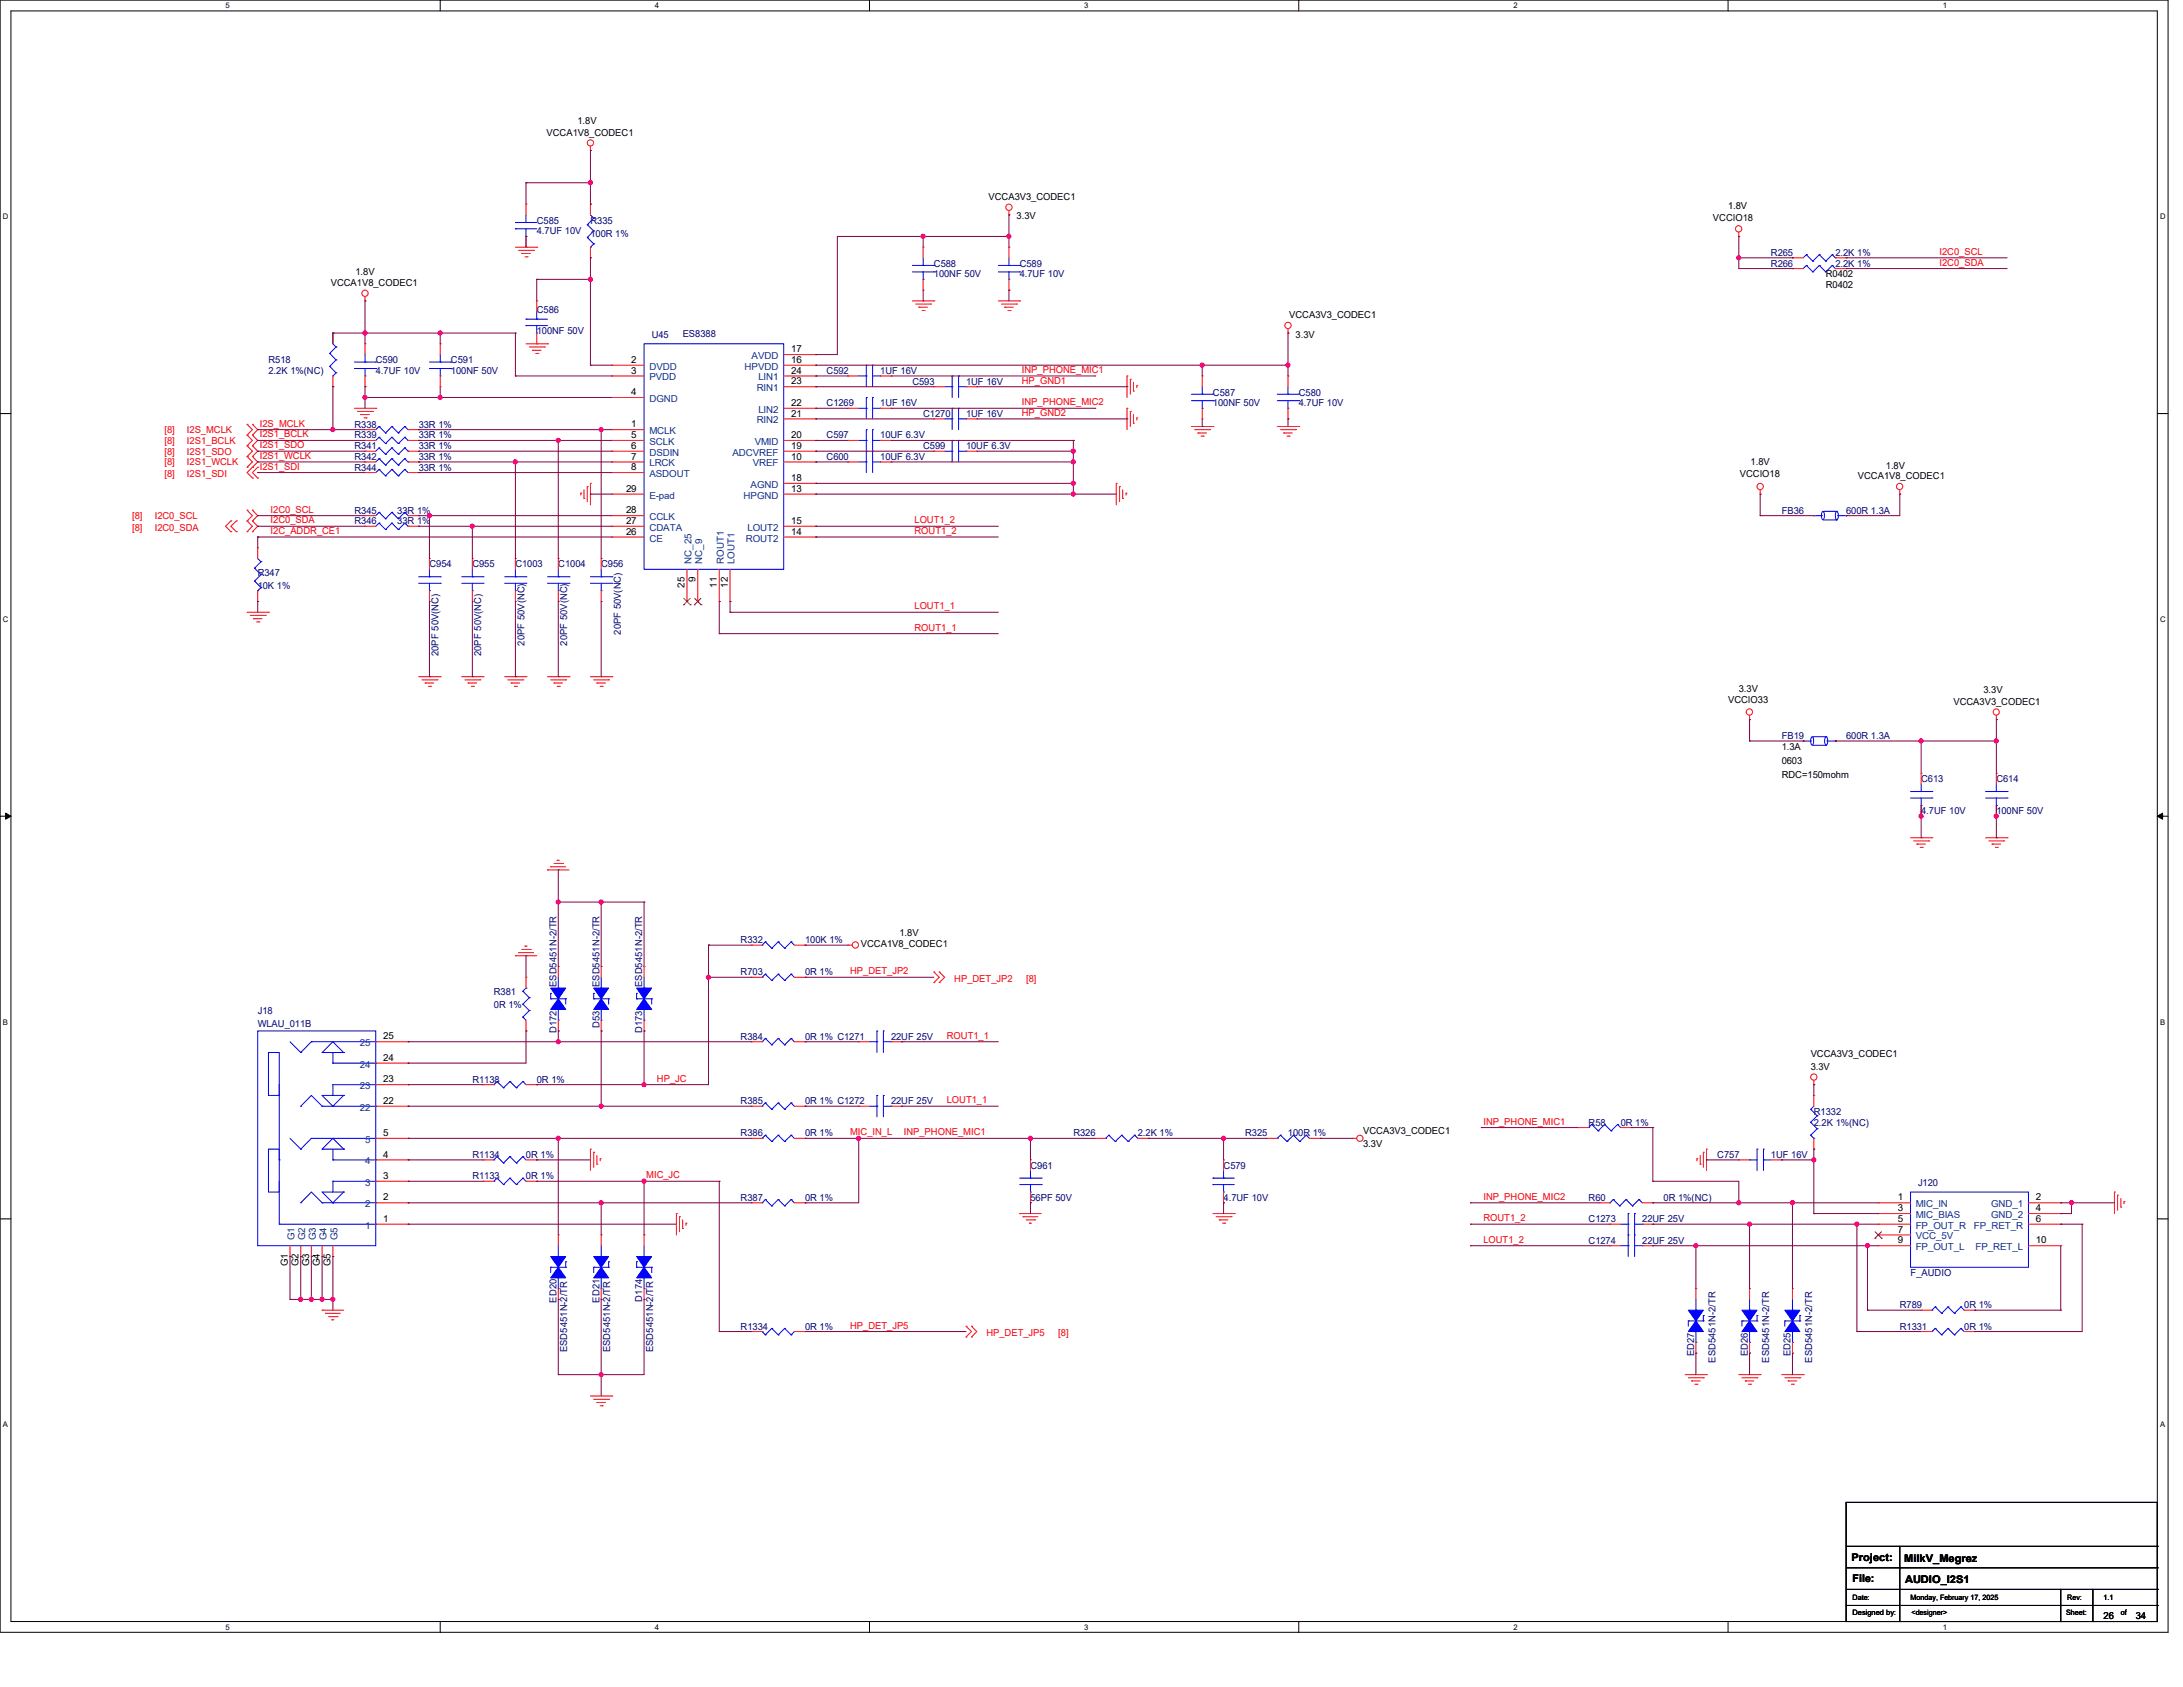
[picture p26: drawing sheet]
<svg xmlns="http://www.w3.org/2000/svg" width="558mm" height="431mm" viewBox="0 0 558 431" stroke-linecap="round" stroke-linejoin="round" font-family="sans-serif">
<defs><g id="words">
<g font-size="2.7">
<text x="473.2" y="398.7">Project:</text>
<text x="486.7" y="399">MilkV_Megrez</text>
<text x="473.5" y="404.2">File:</text>
<text x="487" y="404.5">AUDIO_I2S1</text>
</g>
<g font-size="2.5">
<text x="139.7" y="34.7">VCCA1V8_CODEC1</text>
<text x="147.6" y="31.7">1.8V</text>
<text x="252.7" y="51.1">VCCA3V3_CODEC1</text>
<text x="441.7" y="53.3">1.8V</text>
<text x="259.8" y="56">3.3V</text>
<text x="437.9" y="56.3">VCCIO18</text>
<text x="90.8" y="70.3">1.8V</text>
<text x="466.7" y="70.9">R0402</text>
<text x="84.5" y="73.1">VCCA1V8_CODEC1</text>
<text x="466.7" y="73.6">R0402</text>
<text x="329.5" y="81.3">VCCA3V3_CODEC1</text>
<text x="202.2" y="90">17</text>
<text x="331.2" y="86.2">3.3V</text>
<text x="161.4" y="92.7">2</text>
<text x="161.4" y="95.5">3</text>
<text x="202.2" y="92.7">16</text>
<text x="202.2" y="95.5">24</text>
<text x="161.4" y="101">4</text>
<text x="202.2" y="98.2">23</text>
<text x="202.2" y="103.7">22</text>
<text x="202.2" y="106.4">21</text>
<text x="161.4" y="111.9">5</text>
<text x="161.4" y="109.2">1</text>
<text x="202.2" y="111.9">20</text>
<text x="161.4" y="114.7">6</text>
<text x="161.4" y="117.4">7</text>
<text x="202.2" y="114.7">19</text>
<text x="202.2" y="117.4">10</text>
<text x="447.5" y="118.9">1.8V</text>
<text x="482" y="119.7">1.8V</text>
<text x="160" y="125.6">29</text>
<text x="161.4" y="120.1">8</text>
<text x="202.2" y="122.9">18</text>
<text x="202.2" y="125.6">13</text>
<text x="444.7" y="121.9">VCCIO18</text>
<text x="474.9" y="122.4">VCCA1V8_CODEC1</text>
<text x="160" y="131.1">28</text>
<text x="160" y="133.9">27</text>
<text x="160" y="136.6">26</text>
<text x="202.2" y="133.9">15</text>
<text x="202.2" y="136.6">14</text>
<text x="177.8" y="148.8" transform="rotate(-90 177.8 148.8)">9</text>
<text x="175" y="150.2" transform="rotate(-90 175 150.2)">25</text>
<text x="183.3" y="150.2" transform="rotate(-90 183.3 150.2)">11</text>
<text x="186" y="150.2" transform="rotate(-90 186 150.2)">12</text>
<text x="441.7" y="179.5">VCCIO33</text>
<text x="444.5" y="176.7">3.3V</text>
<text x="507" y="177">3.3V</text>
<text x="499.3" y="180">VCCA3V3_CODEC1</text>
<text x="455.4" y="191.6">1.3A</text>
<text x="455.4" y="195.2">0603</text>
<text x="455.4" y="198.7">RDC=150mohm</text>
<text x="229.9" y="239">1.8V</text>
<text x="220" y="242.1">VCCA1V8_CODEC1</text>
<text x="98" y="265.6">25</text>
<text x="98" y="271">24</text>
<text x="462.8" y="270">VCCA3V3_CODEC1</text>
<text x="462.8" y="273.3">3.3V</text>
<text x="98" y="276.5">23</text>
<text x="98" y="282">22</text>
<text x="98" y="290.2">5</text>
<text x="348.4" y="289.8">VCCA3V3_CODEC1</text>
<text x="348.4" y="293.1">3.3V</text>
<text x="98" y="295.7">4</text>
<text x="98" y="301.2">3</text>
<text x="98" y="306.7">2</text>
<text x="485.1" y="306.7">1</text>
<text x="485.1" y="309.5">3</text>
<text x="520.4" y="306.7">2</text>
<text x="520.4" y="309.5">4</text>
<text x="98" y="312.2">1</text>
<text x="485.1" y="312.2">5</text>
<text x="485.1" y="314.9">7</text>
<text x="485.1" y="317.7">9</text>
<text x="520.4" y="312.2">6</text>
<text x="520.4" y="317.7">10</text>
<text x="73.5" y="323.5" transform="rotate(-90 73.5 323.5)">G1</text>
<text x="76.3" y="323.5" transform="rotate(-90 76.3 323.5)">G2</text>
<text x="79" y="323.5" transform="rotate(-90 79 323.5)">G3</text>
<text x="81.7" y="323.5" transform="rotate(-90 81.7 323.5)">G4</text>
<text x="84.5" y="323.5" transform="rotate(-90 84.5 323.5)">G5</text>
<text x="537.7" y="413.5">26</text>
<text x="545.9" y="413.5">34</text>
</g>
<g font-size="2.5" fill="#000080">
<text x="137.2" y="57.1">C585</text>
<text x="137.2" y="59.9">4.7UF 10V</text>
<text x="150.9" y="57.1">R335</text>
<text x="150.9" y="60.5">100R 1%</text>
<text x="452.7" y="65.4">R265</text>
<text x="469.1" y="65.4">2.2K 1%</text>
<text x="238.7" y="68.1">C588</text>
<text x="238.7" y="70.9">100NF 50V</text>
<text x="260.6" y="68.1">C589</text>
<text x="260.6" y="70.9">4.7UF 10V</text>
<text x="452.7" y="68.1">R266</text>
<text x="469.1" y="68.1">2.2K 1%</text>
<text x="137.2" y="79.9">C586</text>
<text x="137.2" y="85.4">100NF 50V</text>
<text x="166.6" y="86.2">U45</text>
<text x="174.5" y="86">ES8388</text>
<text x="68.6" y="92.8">R518</text>
<text x="68.6" y="95.5">2.2K 1%(NC)</text>
<text x="96.1" y="92.8">C590</text>
<text x="96.1" y="95.5">4.7UF 10V</text>
<text x="115.3" y="92.8">C591</text>
<text x="115.3" y="95.5">100NF 50V</text>
<text x="211.3" y="95.5">C592</text>
<text x="225" y="95.5">1UF 16V</text>
<text x="233.2" y="98.3">C593</text>
<text x="246.9" y="98.3">1UF 16V</text>
<text x="310" y="101">C587</text>
<text x="332" y="101">C580</text>
<text x="211.3" y="103.8">C1269</text>
<text x="225" y="103.8">1UF 16V</text>
<text x="236" y="106.6">C1270</text>
<text x="246.9" y="106.6">1UF 16V</text>
<text x="310" y="103.8">100NF 50V</text>
<text x="332" y="103.8">4.7UF 10V</text>
<text x="90.6" y="109.3">R338</text>
<text x="90.6" y="112">R339</text>
<text x="107" y="109.3">33R 1%</text>
<text x="107" y="112">33R 1%</text>
<text x="211.3" y="112">C597</text>
<text x="225" y="112">10UF 6.3V</text>
<text x="90.6" y="114.8">R341</text>
<text x="90.6" y="117.5">R342</text>
<text x="107" y="114.8">33R 1%</text>
<text x="107" y="117.5">33R 1%</text>
<text x="211.3" y="117.5">C600</text>
<text x="225" y="117.5">10UF 6.3V</text>
<text x="236" y="114.8">C599</text>
<text x="246.9" y="114.8">10UF 6.3V</text>
<text x="90.6" y="120.3">R344</text>
<text x="107" y="120.3">33R 1%</text>
<text x="90.6" y="131.2">R345</text>
<text x="101.6" y="131.2">33R 1%</text>
<text x="455.4" y="131.2">FB36</text>
<text x="471.9" y="131.2">600R 1.3A</text>
<text x="90.6" y="134">R346</text>
<text x="101.6" y="134">33R 1%</text>
<text x="65.9" y="147.1">R347</text>
<text x="109.8" y="144.9">C954</text>
<text x="120.7" y="144.9">C955</text>
<text x="131.7" y="144.9">C1003</text>
<text x="142.7" y="144.9">C1004</text>
<text x="153.7" y="144.9">C956</text>
<text x="65.9" y="150.4">10K 1%</text>
<text x="112.1" y="167.6" transform="rotate(-90 112.1 167.6)">20PF 50V(NC)</text>
<text x="123" y="167.6" transform="rotate(-90 123 167.6)">20PF 50V(NC)</text>
<text x="134" y="164.9" transform="rotate(-90 134 164.9)">20PF 50V(NC)</text>
<text x="145" y="164.9" transform="rotate(-90 145 164.9)">20PF 50V(NC)</text>
<text x="158.7" y="162.2" transform="rotate(-90 158.7 162.2)">20PF 50V(NC)</text>
<text x="455.4" y="188.8">FB19</text>
<text x="471.9" y="188.8">600R 1.3A</text>
<text x="491.1" y="199.8">C613</text>
<text x="510.3" y="199.8">C614</text>
<text x="491.1" y="208">4.7UF 10V</text>
<text x="510.3" y="208">100NF 50V</text>
<text x="189.3" y="241">R332</text>
<text x="205.8" y="241">100K 1%</text>
<text x="189.3" y="249.2">R703</text>
<text x="205.8" y="249.2">0R 1%</text>
<text x="126.2" y="254.1">R381</text>
<text x="126.2" y="257.4">0R 1%</text>
<text x="142.2" y="252.1" transform="rotate(-90 142.2 252.1)">ESD5451N-2/TR</text>
<text x="153.2" y="252.1" transform="rotate(-90 153.2 252.1)">ESD5451N-2/TR</text>
<text x="164.2" y="252.1" transform="rotate(-90 164.2 252.1)">ESD5451N-2/TR</text>
<text x="65.9" y="259">J18</text>
<text x="65.9" y="262.3">WLAU_011B</text>
<text x="142.2" y="263.9" transform="rotate(-90 142.2 263.9)">D172</text>
<text x="153.2" y="262.6" transform="rotate(-90 153.2 262.6)">D53</text>
<text x="164.2" y="263.9" transform="rotate(-90 164.2 263.9)">D173</text>
<text x="189.3" y="265.6">R384</text>
<text x="205.8" y="265.6">0R 1% C1271</text>
<text x="227.8" y="265.6">22UF 25V</text>
<text x="120.7" y="276.6">R1138</text>
<text x="137.2" y="276.6">0R 1%</text>
<text x="189.3" y="282.1">R385</text>
<text x="205.8" y="282.1">0R 1% C1272</text>
<text x="227.8" y="282.1">22UF 25V</text>
<text x="406.1" y="287.6">R58</text>
<text x="414.3" y="287.6">0R 1%</text>
<text x="463.6" y="284.9">R1332</text>
<text x="463.6" y="287.6">2.2K 1%(NC)</text>
<text x="189.3" y="290.3">R386</text>
<text x="205.8" y="290.3">0R 1%</text>
<text x="274.4" y="290.3">R326</text>
<text x="290.8" y="290.3">2.2K 1%</text>
<text x="318.3" y="290.3">R325</text>
<text x="329.2" y="290.3">100R 1%</text>
<text x="120.7" y="295.8">R1134</text>
<text x="134.5" y="295.8">0R 1%</text>
<text x="263.4" y="298.6">C961</text>
<text x="312.8" y="298.6">C579</text>
<text x="439" y="295.8">C757</text>
<text x="452.7" y="295.8">1UF 16V</text>
<text x="120.7" y="301.3">R1133</text>
<text x="134.5" y="301.3">0R 1%</text>
<text x="490.3" y="302.9">J120</text>
<text x="189.3" y="306.8">R387</text>
<text x="205.8" y="306.8">0R 1%</text>
<text x="263.4" y="306.8">56PF 50V</text>
<text x="312.8" y="306.8">4.7UF 10V</text>
<text x="406.1" y="306.8">R60</text>
<text x="425.2" y="306.8">0R 1%(NC)</text>
<text x="406.1" y="312.3">C1273</text>
<text x="406.1" y="317.8">C1274</text>
<text x="419.8" y="312.3">22UF 25V</text>
<text x="419.8" y="317.8">22UF 25V</text>
<text x="488.4" y="326">F_AUDIO</text>
<text x="142.2" y="332.8" transform="rotate(-90 142.2 332.8)">ED20</text>
<text x="153.2" y="332.8" transform="rotate(-90 153.2 332.8)">ED21</text>
<text x="164.2" y="332.5" transform="rotate(-90 164.2 332.5)">D174</text>
<text x="485.6" y="334.2">R789</text>
<text x="502.1" y="334.2">0R 1%</text>
<text x="189.3" y="339.7">R1334</text>
<text x="205.8" y="339.7">0R 1%</text>
<text x="485.6" y="339.7">R1331</text>
<text x="502.1" y="339.7">0R 1%</text>
<text x="145" y="345.4" transform="rotate(-90 145 345.4)">ESD5451N-2/TR</text>
<text x="156" y="345.4" transform="rotate(-90 156 345.4)">ESD5451N-2/TR</text>
<text x="166.9" y="345.4" transform="rotate(-90 166.9 345.4)">ESD5451N-2/TR</text>
<text x="433" y="346.5" transform="rotate(-90 433 346.5)">ED27</text>
<text x="446.7" y="346.5" transform="rotate(-90 446.7 346.5)">ED26</text>
<text x="457.7" y="346.5" transform="rotate(-90 457.7 346.5)">ED25</text>
<text x="438.5" y="348.1" transform="rotate(-90 438.5 348.1)">ESD5451N-2/TR</text>
<text x="452.2" y="348.1" transform="rotate(-90 452.2 348.1)">ESD5451N-2/TR</text>
<text x="463.2" y="348.1" transform="rotate(-90 463.2 348.1)">ESD5451N-2/TR</text>
</g>
<g font-size="2.5" fill="#f00">
<text x="495.8" y="65.1">I2C0_SCL</text>
<text x="495.8" y="67.9">I2C0_SDA</text>
<text x="261.2" y="95.3">INP_PHONE_MIC1</text>
<text x="261.2" y="98">HP_GND1</text>
<text x="261.2" y="106.3">HP_GND2</text>
<text x="261.2" y="103.5">INP_PHONE_MIC2</text>
<text x="42" y="110.7">[8]</text>
<text x="42" y="113.4">[8]</text>
<text x="47.8" y="110.7">I2S_MCLK</text>
<text x="47.8" y="113.4">I2S1_BCLK</text>
<text x="66.4" y="109">I2S_MCLK</text>
<text x="66.4" y="111.8">I2S1_BCLK</text>
<text x="42" y="118.9">[8]</text>
<text x="42" y="116.1">[8]</text>
<text x="47.8" y="118.9">I2S1_WCLK</text>
<text x="47.8" y="116.1">I2S1_SDO</text>
<text x="66.4" y="114.5">I2S1_SDO</text>
<text x="66.4" y="117.3">I2S1_WCLK</text>
<text x="66.4" y="120">I2S1_SDI</text>
<text x="42" y="121.9">[8]</text>
<text x="47.8" y="121.9">I2S1_SDI</text>
<text x="69.2" y="131">I2C0_SCL</text>
<text x="33.8" y="135.6">[8]</text>
<text x="33.8" y="132.6">[8]</text>
<text x="39.5" y="135.6">I2C0_SDA</text>
<text x="39.5" y="132.6">I2C0_SCL</text>
<text x="69.2" y="136.4">I2C_ADDR_CE1</text>
<text x="69.2" y="133.7">I2C0_SDA</text>
<text x="233.8" y="133.7">LOUT1_2</text>
<text x="233.8" y="136.4">ROUT1_2</text>
<text x="233.8" y="155.7">LOUT1_1</text>
<text x="233.8" y="161.1">ROUT1_1</text>
<text x="217.3" y="248.9">HP_DET_JP2</text>
<text x="243.9" y="250.8">HP_DET_JP2</text>
<text x="262.3" y="250.8">[8]</text>
<text x="242" y="265.4">ROUT1_1</text>
<text x="167.9" y="276.4">HP_JC</text>
<text x="242" y="281.9">LOUT1_1</text>
<text x="379.2" y="287.3">INP_PHONE_MIC1</text>
<text x="217.3" y="290.1">MIC_IN_L</text>
<text x="231" y="290.1">INP_PHONE_MIC1</text>
<text x="165.2" y="301">MIC_JC</text>
<text x="379.2" y="306.5">INP_PHONE_MIC2</text>
<text x="379.2" y="312">ROUT1_2</text>
<text x="379.2" y="317.5">LOUT1_2</text>
<text x="217.3" y="339.4">HP_DET_JP5</text>
<text x="252.1" y="341.3">HP_DET_JP5</text>
<text x="270.5" y="341.3">[8]</text>
</g>
<g font-size="2.5" fill="#004080">
<text x="166" y="94.4">DVDD</text>
<text x="190.3" y="94.4">HPVDD</text>
<text x="192.1" y="91.7">AVDD</text>
<text x="166" y="97.2">PVDD</text>
<text x="193.4" y="99.9">RIN1</text>
<text x="193.8" y="97.2">LIN1</text>
<text x="166" y="102.7">DGND</text>
<text x="193.8" y="105.5">LIN2</text>
<text x="166" y="113.7">SCLK</text>
<text x="166" y="110.9">MCLK</text>
<text x="192.9" y="113.7">VMID</text>
<text x="193.4" y="108.2">RIN2</text>
<text x="166" y="116.4">DSDIN</text>
<text x="166" y="119.2">LRCK</text>
<text x="187.2" y="116.4">ADCVREF</text>
<text x="192.4" y="119.2">VREF</text>
<text x="166" y="121.9">ASDOUT</text>
<text x="191.9" y="124.6">AGND</text>
<text x="166" y="127.4">E-pad</text>
<text x="190.1" y="127.4">HPGND</text>
<text x="166" y="132.9">CCLK</text>
<text x="166" y="135.6">CDATA</text>
<text x="191.1" y="135.6">LOUT2</text>
<text x="166" y="138.3">CE</text>
<text x="190.6" y="138.3">ROUT2</text>
<text x="176.7" y="144.1" transform="rotate(-90 176.7 144.1)">NC_25</text>
<text x="179.5" y="144.1" transform="rotate(-90 179.5 144.1)">NC_9</text>
<text x="185" y="144.1" transform="rotate(-90 185 144.1)">ROUT1</text>
<text x="187.7" y="144.1" transform="rotate(-90 187.7 144.1)">LOUT1</text>
<text x="92" y="267.3">25</text>
<text x="92" y="272.8">24</text>
<text x="92" y="278.3">23</text>
<text x="92" y="283.8">22</text>
<text x="93.3" y="292">5</text>
<text x="93.3" y="297.5">4</text>
<text x="93.3" y="302.9">3</text>
<text x="93.3" y="308.4">2</text>
<text x="489.7" y="308.4">MIC_IN</text>
<text x="489.7" y="311.2">MIC_BIAS</text>
<text x="509" y="308.4">GND_1</text>
<text x="509" y="311.2">GND_2</text>
<text x="75.3" y="316.9" transform="rotate(-90 75.3 316.9)">G1</text>
<text x="78" y="316.9" transform="rotate(-90 78 316.9)">G2</text>
<text x="80.7" y="316.9" transform="rotate(-90 80.7 316.9)">G3</text>
<text x="83.5" y="316.9" transform="rotate(-90 83.5 316.9)">G4</text>
<text x="86.2" y="316.9" transform="rotate(-90 86.2 316.9)">G5</text>
<text x="93.3" y="313.9">1</text>
<text x="489.7" y="313.9">FP_OUT_R</text>
<text x="489.7" y="316.7">VCC_5V</text>
<text x="504.6" y="313.9">FP_RET_R</text>
<text x="489.7" y="319.4">FP_OUT_L</text>
<text x="505" y="319.4">FP_RET_L</text>
</g>
<g font-size="2">
<text x="57.7" y="2.1">5</text>
<text x="167.4" y="2.1">4</text>
<text x="277.1" y="2.1">3</text>
<text x="386.8" y="2.1">2</text>
<text x="496.6" y="2.1">1</text>
<text x=".8" y="56">D</text>
<text x="552.2" y="56">D</text>
<text x=".8" y="158.9">C</text>
<text x="552.2" y="158.9">C</text>
<text x=".8" y="261.7">B</text>
<text x="552.2" y="261.7">B</text>
<text x=".8" y="364.6">A</text>
<text x="552.2" y="364.6">A</text>
<text x="57.7" y="416.3">5</text>
<text x="167.4" y="416.3">4</text>
<text x="277.1" y="416.3">3</text>
<text x="386.8" y="416.3">2</text>
<text x="496.6" y="416.3">1</text>
</g>
<g font-size="1.9">
<text x="473.5" y="408.9">Date:</text>
<text x="473.5" y="412.7">Designed by:</text>
<text x="488.4" y="408.9">Monday, February 17, 2025</text>
<text x="488.6" y="412.7">&lt;designer&gt;</text>
<text x="528.1" y="412.7">Sheet:</text>
<text x="528.4" y="408.9">Rev:</text>
<text x="537.7" y="408.9">1.1</text>
<text x="542.1" y="412.7">of</text>
</g>
</g></defs>
<g fill="none" stroke="#000" stroke-width=".26">
<path d="M0 0h554.2v417h-554.2zM2.8 2.8h548.6v411.5h-548.6zM112.5 0v2.8M222.2 0v2.8M332 0v2.8M441.7 0v2.8M0 105.7h2.8M551.4 105.7h2.8M0 208.5h2.8M1.4 207.7l1.4 .8-1.4 .8zM551.4 208.5l1.4-.8v1.6zM551.4 208.5h2.8"/>
<path d="M0 311.4h2.8M551.4 311.4h2.8M471.9 383.8h79.5v30.5h-79.5zM471.9 395.1h79.5M485.6 395.1v19.2M551.4 395.1h.1M112.5 414.3v2.7M222.2 414.3v2.7M332 414.3v2.7M441.7 414.3v2.7M471.9 400.6h79.5M471.9 406.1h79.5"/>
<path d="M471.9 410.2h79.5M485.6 414.3h.1M526.8 414.3h.1M526.8 406.1v8.2M535 414.3h.1M535 406.1v8.2M551.4 400.6h.1M551.4 406.1h.1M551.4 410.2h.1"/>
</g>
<path d="M1.4 207.7l1.4 .8-1.4 .8zM551.4 208.5l1.4-.8v1.6z" fill="#000"/>
<g fill="none" stroke="#f00" stroke-width=".26">
<path d="M150.9 38.4h.1M150.9 37.3v1.1M257.9 54.9h.1M257.9 53.8v1.1M444.5 59.3v1.1M93.3 76.9h.1M93.3 75.8v1.1M131.7 63.2h5.5M132.5 64h3.9M133.3 64.8h.1M133.3 64.8h2.3M134.2 65.6h.5"/>
<path d="M134.7 65.6h.1M136.4 64h.1M137.2 63.2h.1M233.2 76.9h5.5M234.1 77.7h3.8M234.9 78.5h.1M234.9 78.5h2.2M235.7 79.3h.5M236.2 79.3h.1M237.9 77.7h.1M238.7 76.9h.1M255.2 76.9h5.4"/>
<path d="M256 77.7h3.8M256.8 78.5h.1M256.8 78.5h2.2M257.6 79.3h.6M258.2 79.3h.1M259.8 77.7h.1M260.6 76.9h.1M444.5 60.4h.1M458.2 68.6h.1M458.2 68.6h2.7M469.1 68.6h2.8M471.9 68.6h.1"/>
<path d="M85.1 85.1h.1M85.1 98.8h.1M85.1 85.1v2.7M85.1 96.1v2.7M134.5 87.8h5.5M135.3 88.6h3.8M136.1 89.5h.1M136.1 89.5h2.2M136.9 90.3h.6M137.5 90.3h.1M139.1 88.6h.1M140 87.8h.1"/>
<path d="M288.1 96.1h.1M288.1 96.1v5.5M288.9 96.9h.1M288.9 96.9v3.8M289.7 99.9h.1M289.7 97.7v2.2M290.6 98.6h.1M290.6 98.6v.5M329.2 85.1h.1M329.2 84v1.1M63.2 111.2h.1M63.2 108.4h.1"/>
<path d="M63.2 113.9h.1M63.2 119.4h.1M63.2 116.6h.1M63.2 108.4l1.3 1.4-1.3 1.4M63.2 111.2l1.3 1.3-1.3 1.4M63.2 116.6l1.3 1.4-1.3 1.4M63.2 113.9l1.3 1.4-1.3 1.3M64.5 108.4h.1M64.5 111.2h.1M64.5 113.9h.1M64.5 116.6h.1M64.5 119.4h.1"/>
<path d="M64.5 108.4l1.4 1.4-1.4 1.4M64.5 111.2l1.4 1.3-1.4 1.4M64.5 116.6l1.4 1.4-2.7 2.7 1.3 1.4M64.5 113.9l1.4 1.4-1.4 1.3M65.9 119.4h.1M65.9 119.4l-1.4 1.3 1.4 1.4M90.6 104.3h5.5M91.4 105.1h3.8M92.2 105.9h.1M92.2 105.9h2.2M93 106.8h.6M93.3 109.8h.1"/>
<path d="M93.3 109.8h2.8M93.6 106.8h.1M95.2 105.1h.1M96.1 104.3h.1M104.3 109.8h2.7M107 109.8h.1M288.1 104.3h.1M288.1 104.3v5.5M288.9 105.1h.1M288.9 105.1v3.9M289.7 108.1h.1M289.7 105.9v2.2"/>
<path d="M290.6 106.8h.1M290.6 106.8v.5M304.5 109h5.5M305.4 109.8h3.8M306.2 110.6h.1M306.2 110.6h2.2M307 111.4h.6M307.6 111.4h.1M309.2 109.8h.1M310 109h.1M326.5 109h5.5M327.3 109.8h3.9"/>
<path d="M328.1 110.6h.1M328.1 110.6h2.2M329 111.4h.5M329.5 111.4h.1M331.2 109.8h.1M332 109h.1M59 135.8h.1M59 133.1h.1M59 133.1l-1.3 1.3 1.3 1.4M60.4 135.8h.1M60.4 133.1h.1M60.4 133.1l-1.4 1.3 1.4 1.4"/>
<path d="M63.2 135.8h.1M63.2 133.1h.1M63.2 130.3h.1M63.2 133.1l1.3 1.3-1.3 1.4M63.2 130.3l1.3 1.4-1.3 1.4M64.5 122.1h.1M64.5 133.1h.1M64.5 135.8h.1M64.5 130.3h.1M64.5 133.1l1.4 1.3-1.4 1.4M64.5 130.3l1.4 1.4-1.4 1.4M65.9 122.1h.1"/>
<path d="M148.5 126h.1M148.5 126v.5M149.3 127.3h.1M149.3 125.1v2.2M150.1 124.3h.1M150.1 124.3v3.8M150.9 123.5h.1M150.9 123.5v5.5M285.3 123.5h.1M285.3 123.5v5.5M286.2 124.3h.1M286.2 124.3v3.8"/>
<path d="M287 127.3h.1M287 125.1v2.2M287.8 126h.1M287.8 126v.5M449.9 126.2h.1M449.9 125.1v1.1M485.6 126.2h.1M485.6 125.1v1.1M63.2 156.4h5.4M64 157.2h3.8M64.8 158.1h.1M64.8 158.1h2.2"/>
<path d="M65.6 158.9h.6M66.2 158.9h.1M67.8 157.2h.1M68.6 156.4h.1M107 172.9h5.5M107.9 173.7h3.8M108.7 174.5h.1M108.7 174.5h2.2M109.5 175.3h.6M110.1 175.3h.1M111.7 173.7h.1M112.5 172.9h.1"/>
<path d="M118 172.9h5.5M118.8 173.7h3.9M119.6 174.5h.1M119.6 174.5h2.2M120.5 175.3h.5M121 175.3h.1M122.7 173.7h.1M123.5 172.9h.1M129 172.9h5.5M129.8 173.7h3.8M130.6 174.5h.1M130.6 174.5h2.2"/>
<path d="M131.4 175.3h.6M132 175.3h.1M133.6 173.7h.1M134.5 172.9h.1M140 172.9h5.5M140.8 173.7h3.8M141.6 174.5h.1M141.6 174.5h2.2M142.4 175.3h.6M143 175.3h.1M144.6 173.7h.1M145.5 172.9h.1"/>
<path d="M150.9 172.9h5.5M151.8 173.7h3.8M152.6 174.5h.1M152.6 174.5h2.2M153.4 175.3h.5M153.9 175.3h.1M155.6 173.7h.1M156.4 172.9h.1M447.2 183.9h.1M447.2 182.8v1.1M510.3 183.9h.1M510.3 182.8v1.1"/>
<path d="M142.4 219.8h.1M142.4 219.8h.6M488.4 214h5.4M489.2 214.8h3.8M490 215.6h.1M490 215.6h2.2M490.8 216.5h.6M491.4 216.5h.1M493 214.8h.1M493.8 214h.1M507.5 214h5.5M508.4 214.8h3.8"/>
<path d="M509.2 215.6h.1M509.2 215.6h2.2M510 216.5h.5M510.5 216.5h.1M512.2 214.8h.1M513 214h.1M140 222.2h.1M140 222.2h5.5M140.8 221.4h.1M140.8 221.4h3.8M141.6 220.6h2.2M143.8 220.6h.1"/>
<path d="M131.7 244.2h.1M131.7 244.2h5.5M132.5 243.4h.1M132.5 243.4h3.9M133.3 242.6h2.3M134.2 241.7h.1M134.2 241.7h.5M135.6 242.6h.1M192.1 249.7h.1M192.1 249.7h2.7M203 249.7h2.8M205.8 249.7h.1"/>
<path d="M216.7 241.5h.1M216.7 241.5h1.1M238.7 251h.1M238.7 248.3h.1M238.7 248.3l1.4 1.4-1.4 1.3M240.1 251h.1M240.1 248.3h.1M240.1 248.3l1.4 1.4-1.4 1.3M463.6 277.1h.1M463.6 276v1.1M123.5 296.3h.1M123.5 296.3h2.7"/>
<path d="M134.5 296.3h2.7M137.2 296.3h.1M150.9 293.6h.1M150.9 293.6v5.4M151.8 294.4h.1M151.8 294.4v3.8M152.6 297.4h.1M152.6 295.2v2.2M153.4 296h.1M153.4 296v.6M345.7 290.8h.1M345.7 290.8h1.1"/>
<path d="M433.7 296h.1M433.7 296v.6M434.6 297.4h.1M434.6 295.2v2.2M435.4 294.4h.1M435.4 294.4v3.8M436.2 293.6h.1M436.2 293.6v5.4M123.5 301.8h.1M123.5 301.8h2.7M134.5 301.8h2.7M137.2 301.8h.1"/>
<path d="M172.9 310h.1M172.9 310v5.5M173.7 310.9h.1M173.7 310.9v3.8M174.5 313.9h.1M174.5 311.7v2.2M175.3 312.5h.1M175.3 312.5v.6M260.6 310h.1M260.6 310h5.5M261.5 310.9h.1M261.5 310.9h3.8"/>
<path d="M262.3 311.7h2.2M263.1 312.5h.1M263.1 312.5h.6M264.5 311.7h.1M310 310h5.5M310.9 310.9h3.8M311.7 311.7h.1M311.7 311.7h2.2M312.5 312.5h.6M313.1 312.5h.1M314.7 310.9h.1M315.5 310h.1"/>
<path d="M540.5 304.5h.1M540.5 304.5v5.5M541.3 305.3h.1M541.3 305.3v3.9M542.1 308.4h.1M542.1 306.2v2.2M542.9 307h.1M542.9 307v.6M82.3 334.7h.1M82.3 334.7h5.5M83.2 335.5h.1M83.2 335.5h3.8"/>
<path d="M84 336.4h2.2M84.8 337.2h.1M84.8 337.2h.5M86.2 336.4h.1M246.9 338.8h.1M246.9 338.8l1.4 1.4-1.4 1.4M248.3 338.8h.1M248.3 338.8l1.4 1.4-1.4 1.4M150.9 356.7h5.5M151.8 357.5h3.8M152.6 358.3h.1M152.6 358.3h2.2"/>
<path d="M153.4 359.2h.5M153.9 359.2h.1M155.6 357.5h.1M156.4 356.7h.1M246.9 341.6h.1M248.3 341.6h.1M430.7 351.2h5.5M431.5 352h3.9M432.4 352.8h.1M432.4 352.8h2.2M433.2 353.7h.5M433.7 353.7h.1"/>
<path d="M435.4 352h.1M436.2 351.2h.1M444.5 351.2h5.4M445.3 352h3.8M446.1 352.8h.1M446.1 352.8h2.2M446.9 353.7h.6M447.5 353.7h.1M449.1 352h.1M449.9 351.2h.1M455.4 351.2h5.5M456.2 352h3.9"/>
<path d="M457.1 352.8h.1M457.1 352.8h2.2M457.9 353.7h.5M458.4 353.7h.1M460.1 352h.1M460.9 351.2h.1"/>
<circle cx="150.9" cy="36.5" r=".8"/>
<circle cx="257.9" cy="53" r=".8"/>
<circle cx="444.4" cy="58.5" r=".8"/>
<circle cx="93.3" cy="74.9" r=".8"/>
<circle cx="329.2" cy="83.1" r=".8"/>
<circle cx="449.9" cy="124.3" r=".8"/>
<circle cx="485.6" cy="124.3" r=".8"/>
<circle cx="447.2" cy="181.9" r=".8"/>
<circle cx="510.3" cy="181.9" r=".79"/>
<circle cx="218.7" cy="241.4" r=".8"/>
<circle cx="463.6" cy="275.2" r=".8"/>
<circle cx="347.6" cy="290.8" r=".8"/>
</g>
<g fill="none" stroke="#00f" stroke-width=".26">
<path d="M461.7 67.8h.1M461.7 67.8l-.8 .8M461.7 67.8l1.7 1.7M463.4 69.5h.1M465 67.8h.1M465 67.8l-1.6 1.7M465 67.8l1.7 1.7M466.7 69.5h.1M468.3 67.8h.1M468.3 67.8l-1.6 1.7M468.3 67.8l.8 .8M469.1 68.6h.1"/>
<path d="M84.3 90.3h.1M84.3 93.6h.1M84.3 90.3l1.6 1.6M84.3 93.6l1.6 1.6M85.1 96.1h.1M85.1 87.8l.8 .8M85.9 88.6h.1M85.9 91.9h.1M85.9 95.2h.1M85.9 88.6l-1.6 1.7M85.9 91.9l-1.6 1.7M85.9 95.2l-.8 .9"/>
<path d="M96.9 109h.1M96.9 109l-.8 .8M96.9 109l1.7 1.6M98.6 110.6h.1M100.2 109h.1M100.2 109l-1.6 1.6M100.2 109l1.6 1.6M101.8 110.6h.1M103.5 109h.1M103.5 109l-1.7 1.6M103.5 109l.8 .8M104.3 109.8h.1"/>
<path d="M194.8 249.7h.1M195.6 248.9h.1M195.6 248.9l1.7 1.6M195.6 248.9l-.8 .8M197.3 250.5h.1M198.9 248.9h.1M198.9 248.9l1.7 1.6M198.9 248.9l-1.6 1.6M200.6 250.5h.1M202.2 248.9h.1M202.2 248.9l.8 .8M202.2 248.9l-1.6 1.6"/>
<path d="M126.2 296.3h.1M127 295.5h.1M127 295.5l1.7 1.6M127 295.5l-.8 .8M128.7 297.1h.1M130.3 295.5h.1M130.3 295.5l1.7 1.6M130.3 295.5l-1.6 1.6M132 297.1h.1M133.6 295.5h.1M133.6 295.5l.9 .8M133.6 295.5l-1.6 1.6"/>
<path d="M126.2 301.8h.1M127 301h.1M127 301l1.7 1.6M127 301l-.8 .8M128.7 302.6h.1M130.3 301h.1M130.3 301l1.7 1.6M130.3 301l-1.6 1.6M132 302.6h.1M133.6 301h.1M133.6 301l.9 .8M133.6 301l-1.6 1.6"/>
<path d="M142.7 318.3v2.7M140.8 323.8h.1M140.8 323.8v1.3M140.8 323.8h3.8M142.7 321h.1M142.7 329.2h.1M142.7 326.5v2.7M144.6 323.8h.1M144.6 322.4h.1M144.6 322.4v1.4"/>
</g>
<path d="M140.8 321h3.8l-1.9 2.8z" fill-rule="evenodd" fill="#00f"/>
<path d="M140.8 321h3.8l-1.9 2.8z" fill="none" stroke="#00f" stroke-width=".26"/>
<path d="M142.7 323.8l1.9 2.7h-3.8z" fill-rule="evenodd" fill="#00f"/>
<g fill="none" stroke="#00f" stroke-width=".26">
<path d="M326.5 290.8h.1M327.3 290h.1M327.3 290l1.7 1.6M327.3 290l-.8 .8M329 291.6h.1M330.6 290h.1M330.6 290l1.6 1.6M330.6 290l-1.6 1.6M332.2 291.6h.1M333.9 290h.1M333.9 290l.8 .8M333.9 290l-1.7 1.6"/>
<path d="M142.7 323.8l1.9 2.7h-3.8zM431.5 337.5h.1M431.5 337.5v1.3M431.5 337.5h3.9M433.5 334.7h.1M433.5 332v2.7M435.4 337.5h.1M435.4 336.1h.1M435.4 336.1v1.4M433.5 342.9h.1M433.5 340.2v2.7"/>
</g>
<path d="M323.8 290.8h.1M323.8 290.8h2.7M334.7 290.8h2.8M337.5 290.8h.1M142.7 315.5h.1M142.7 315.5v2.8M142.7 332h.1M142.7 329.2v2.8" fill="none" stroke="#f00" stroke-width=".26"/>
<path d="M431.5 334.7h3.9l-1.9 2.8z" fill-rule="evenodd" fill="#00f"/>
<path d="M431.5 334.7h3.9l-1.9 2.8z" fill="none" stroke="#00f" stroke-width=".26"/>
<path d="M433.5 337.5l1.9 2.7h-3.9z" fill-rule="evenodd" fill="#00f"/>
<g fill="none" stroke="#00f" stroke-width=".26">
<path d="M131.7 58.5h.1M131.7 56.9h.1M131.7 58.5h5.5M131.7 56.9h5.5M134.5 56.9h.1M134.5 54.9v2M134.5 58.5v1.9M134.5 60.4h.1M461.7 65.1h.1M461.7 65.1l-.8 .8M461.7 65.1l1.7 1.6M463.4 66.7h.1"/>
<path d="M465 65.1h.1M465 65.1l-1.6 1.6M465 65.1l1.7 1.6M466.7 66.7h.1M468.3 65.1h.1M468.3 65.1l-1.6 1.6M468.3 65.1l.8 .8M469.1 65.9h.1M219.5 96.1h1.9M221.4 96.1h.1M221.4 93.3h.1M221.4 93.3v5.5"/>
<path d="M223.1 93.3h.1M223.1 96.1h1.9M223.1 93.3v5.5M225 96.1h.1M151.8 255.2h.1M151.8 253.8h.1M151.8 255.2h3.8M151.8 253.8v1.4M153.7 252.4h.1M153.7 249.7v2.7M153.7 257.9v2.7M155.6 255.2h.1"/>
<path d="M155.6 255.2v1.3M153.7 260.6h.1M433.5 337.5l1.9 2.7h-3.9z"/>
</g>
<g fill="none" stroke="#f00" stroke-width=".26">
<path d="M134.5 52.2h.1M134.5 52.2v2.7M134.5 63.2h.1M134.5 60.4v2.8M458.2 65.9h.1M458.2 65.9h2.7M469.1 65.9h2.8M471.9 65.9h.1M216.7 96.1h.1M216.7 96.1h2.8M225 96.1h2.8M227.8 96.1h.1"/>
<path d="M433.5 329.2h.1M433.5 329.2v2.8M433.5 345.7h.1M433.5 342.9v2.8"/>
</g>
<path d="M151.8 252.4h3.8l-1.9 2.8z" fill-rule="evenodd" fill="#00f"/>
<path d="M151.8 252.4h3.8l-1.9 2.8z" fill="none" stroke="#00f" stroke-width=".26"/>
<path d="M153.7 255.2l1.9 2.7h-3.8z" fill-rule="evenodd" fill="#00f"/>
<g fill="none" stroke="#00f" stroke-width=".26">
<path d="M329.2 98.8v1.9M96.9 119.9h.1M96.9 119.9l-.8 .8M96.9 119.9l1.7 1.7M100.2 119.9h.1M100.2 119.9l-1.6 1.7M100.2 119.9l1.6 1.7M103.5 119.9h.1M103.5 119.9l-1.7 1.7M103.5 119.9l.8 .8M219.5 112.5h1.9M221.4 112.5h.1"/>
<path d="M221.4 109.8h.1M221.4 109.8v5.5M223.1 109.8h.1M223.1 112.5h1.9M223.1 109.8v5.5M225 112.5h.1M326.5 102.4h5.5M326.5 100.7h5.5M329.2 104.3h.1M329.2 100.7h.1M329.2 102.4v1.9M332 102.4h.1"/>
<path d="M332 100.7h.1M96.9 130.9h.1M96.9 130.9l-.8 .8M96.9 130.9l1.7 1.6M98.6 121.6h.1M98.6 132.5h.1M100.2 130.9h.1M100.2 130.9l-1.6 1.6M100.2 130.9l1.6 1.6M101.8 121.6h.1M101.8 132.5h.1M103.5 130.9h.1"/>
<path d="M103.5 130.9l-1.7 1.6M103.5 130.9l.8 .8M104.3 120.7h.1M104.3 131.7h.1M150.9 149h5.5M150.9 147.4h5.5M153.7 150.9h.1M153.7 147.4h.1M153.7 145.5v1.9M153.7 149v1.9M156.4 149h.1M156.4 147.4h.1"/>
<path d="M133.6 259.8h.1M133.6 256.5h.1M133.6 253.2h.1M133.6 259.8l.9 .8M133.6 256.5l1.7 1.7M133.6 253.2l1.7 1.7M134.5 252.4h.1M134.5 252.4l-.9 .8M135.3 258.2h.1M135.3 254.9h.1M135.3 258.2l-1.7 1.6M135.3 254.9l-1.7 1.6"/>
<path d="M153.7 255.2l1.9 2.7h-3.8zM194.8 266.1h.1M195.6 265.3h.1M195.6 265.3l1.7 1.7M195.6 265.3l-.8 .8M197.3 267h.1M198.9 265.3h.1M198.9 265.3l1.7 1.7M198.9 265.3l-1.6 1.7M200.6 267h.1M202.2 265.3h.1M202.2 265.3l.8 .8"/>
<path d="M202.2 265.3l-1.6 1.7M224.2 279.9h.1M224.2 279.9v5.4M225.8 279.9h.1M225.8 279.9v5.4M194.8 282.6h.1M195.6 281.8h.1M195.6 281.8l1.7 1.6M195.6 281.8l-.8 .8M197.3 283.4h.1M198.9 281.8h.1M198.9 281.8l1.7 1.6"/>
<path d="M198.9 281.8l-1.6 1.6M200.6 283.4h.1M202.2 281.8h.1M202.2 281.8l.8 .8M202.2 281.8l-1.6 1.6M222.2 282.6h2M224.2 282.6h.1M225.8 282.6h2M227.8 282.6h.1M263.4 299v2M447.2 296.3h.1M447.2 296.3h1.9"/>
<path d="M449.1 293.6h.1M449.1 293.6v5.4M450.8 296.3h.1M450.8 293.6h.1M450.8 296.3h1.9M450.8 293.6v5.4M194.8 307.3h.1M195.6 306.5h.1M195.6 306.5l1.7 1.6M195.6 306.5l-.8 .8M197.3 308.1h.1M198.9 306.5h.1"/>
<path d="M198.9 306.5l1.7 1.6M198.9 306.5l-1.6 1.6M200.6 308.1h.1M202.2 306.5h.1M202.2 306.5l.8 .8M202.2 306.5l-1.6 1.6M260.6 302.6h5.5M260.6 301h5.5M263.4 304.5h.1M263.4 301h.1M263.4 302.6v1.9M266.1 302.6h.1"/>
<path d="M266.1 301h.1M456.2 337.5h.1M456.2 337.5v1.3M456.2 337.5h3.9M458.2 334.7h.1M458.2 332v2.7M460.1 337.5h.1M460.1 336.1h.1M460.1 336.1v1.4M458.2 342.9h.1M458.2 340.2v2.7"/>
</g>
<g fill="none" stroke="#f00" stroke-width=".26">
<path d="M329.2 96.1h.1M329.2 96.1v2.7M216.7 112.5h.1M216.7 112.5h2.8M225 112.5h2.8M227.8 112.5h.1M329.2 107h.1M329.2 104.3v2.7M93.3 120.7h.1M93.3 131.7h.1M93.3 120.7h2.8M93.3 131.7h2.8"/>
<path d="M104.3 120.7h2.7M104.3 131.7h2.7M107 120.7h.1M107 131.7h.1M153.7 142.7h.1M153.7 153.7h.1M153.7 142.7v2.8M153.7 150.9v2.8M134.5 249.7h.1M134.5 249.7v2.7M153.7 246.9h.1M153.7 246.9v2.8"/>
<path d="M134.5 263.4h.1M134.5 260.6v2.8M153.7 263.4h.1M153.7 260.6v2.8M192.1 266.1h.1M192.1 266.1h2.7M203 266.1h2.8M205.8 266.1h.1M192.1 282.6h.1M192.1 282.6h2.7M203 282.6h2.8M205.8 282.6h.1"/>
<path d="M219.5 282.6h.1M219.5 282.6h2.7M227.8 282.6h2.7M230.5 282.6h.1M263.4 296.3h.1M263.4 296.3v2.7M444.5 296.3h.1M444.5 296.3h2.7M452.7 296.3h2.7M455.4 296.3h.1M192.1 307.3h.1M192.1 307.3h2.7"/>
<path d="M203 307.3h2.8M205.8 307.3h.1M263.4 307.3h.1M263.4 304.5v2.8"/>
</g>
<path d="M456.2 334.7h3.9l-1.9 2.8z" fill-rule="evenodd" fill="#00f"/>
<path d="M456.2 334.7h3.9l-1.9 2.8z" fill="none" stroke="#00f" stroke-width=".26"/>
<path d="M458.2 337.5l1.9 2.7h-3.9z" fill-rule="evenodd" fill="#00f"/>
<g fill="none" stroke="#00f" stroke-width=".26">
<path d="M150.1 57.4h.1M150.1 57.4l1.7 1.6M150.9 54.9l.9 .9M151.8 55.8h.1M151.8 59h.1M151.8 55.8l-1.7 1.6M151.8 59l-1.7 1.7M150.1 60.7h.1M150.1 60.7l1.7 1.6M150.9 63.2h.1M151.8 62.3h.1M151.8 62.3l-.9 .9"/>
<path d="M109.8 94.1h5.5M109.8 92.5h5.5M112.5 96.1h.1M112.5 92.5h.1M112.5 90.6v1.9M112.5 94.1v2M115.3 94.1h.1M115.3 92.5h.1M164.6 87.8h35.7v57.7h-35.7zM241.5 98.8h1.9M243.4 98.8h.1M243.4 96.1h.1"/>
<path d="M243.4 96.1v5.5M245 96.1h.1M245 98.8h1.9M245 96.1v5.5M246.9 98.8h.1M96.9 111.7h.1M96.9 111.7l-.8 .8M96.9 111.7l1.7 1.6M98.6 113.3h.1M100.2 111.7h.1M100.2 111.7l-1.6 1.6M100.2 111.7l1.6 1.6"/>
<path d="M101.8 113.3h.1M103.5 111.7h.1M103.5 111.7l-1.7 1.6M103.5 111.7l.8 .8M104.3 112.5h.1M241.5 107h1.9M243.4 107h.1M243.4 104.3h.1M243.4 104.3v5.5M245 104.3h.1M245 104.3v5.5M245 107h1.9"/>
<path d="M246.9 107h.1M129 149h5.5M129 147.4h5.5M131.7 150.9h.1M131.7 147.4h.1M131.7 145.5v1.9M131.7 149v1.9M134.5 149h.1M134.5 147.4h.1M488.4 203.9h5.4M488.4 202.2h5.4M491.1 205.8h.1"/>
<path d="M491.1 202.2h.1M491.1 200.3v1.9M491.1 203.9v1.9M493.8 203.9h.1M493.8 202.2h.1M140.8 255.2h.1M140.8 253.8h.1M140.8 255.2h3.8M140.8 253.8v1.4M142.7 252.4h.1M142.7 249.7v2.7M142.7 257.9v2.7"/>
<path d="M144.6 255.2h.1M144.6 255.2v1.3M126.2 277.1h.1M127 276.3h.1M127 276.3l1.7 1.6M127 276.3l-.8 .8M128.7 277.9h.1M130.3 276.3h.1M130.3 276.3l1.7 1.6M130.3 276.3l-1.6 1.6M132 277.9h.1M133.6 276.3h.1"/>
<path d="M133.6 276.3l.9 .8M133.6 276.3l-1.6 1.6M142.7 260.6h.1M411.5 307.3h.1M412.4 306.5h.1M412.4 306.5l1.6 1.6M412.4 306.5l-.9 .8M414 308.1h.1M414.3 312.8h1.9M415.6 306.5h.1M415.6 306.5l1.7 1.6M415.6 306.5l-1.6 1.6"/>
<path d="M416.2 312.8h.1M416.2 310h.1M416.2 310v5.5M417.3 308.1h.1M417.8 310h.1M417.8 312.8h2M417.8 310v5.5M418.9 306.5h.1M418.9 306.5l.9 .8M418.9 306.5l-1.6 1.6M419.8 312.8h.1M197.3 339.4h.1"/>
<path d="M197.3 339.4l1.6 1.6M197.3 339.4l-1.7 1.6M200.6 339.4h.1M200.6 339.4l1.6 1.6M200.6 339.4l-1.7 1.6M458.2 337.5l1.9 2.7h-3.9zM194.8 340.2h.1M194.8 340.2l.8 .8M195.6 341h.1M198.9 341h.1M202.2 341h.1M203 340.2l-.8 .8"/>
</g>
<g fill="none" stroke="#f00" stroke-width=".26">
<path d="M150.9 52.2h.1M150.9 52.2v2.7M150.9 65.9h.1M150.9 63.2v2.7M112.5 87.8h.1M112.5 98.8h.1M112.5 87.8v2.8M112.5 96.1v2.7M156.4 93.3h.1M156.4 96.1h.1M156.4 93.3h8.2M156.4 96.1h8.2"/>
<path d="M200.3 98.8h8.2M200.3 93.3h8.2M200.3 96.1h8.2M200.3 90.6h8.2M208.5 90.6h.1M208.5 93.3h.1M208.5 96.1h.1M208.5 98.8h.1M238.7 98.8h.1M238.7 98.8h2.8M246.9 98.8h2.8M249.7 98.8h.1"/>
<path d="M93.3 112.5h.1M93.3 112.5h2.8M104.3 112.5h2.7M107 112.5h.1M156.4 112.5h.1M156.4 101.6h.1M156.4 115.3h.1M156.4 118h.1M156.4 109.8h.1M156.4 112.5h8.2M156.4 101.6h8.2M156.4 115.3h8.2"/>
<path d="M156.4 118h8.2M156.4 109.8h8.2M200.3 112.5h8.2M200.3 107h8.2M200.3 115.3h8.2M200.3 118h8.2M200.3 104.3h8.2M208.5 112.5h.1M208.5 104.3h.1M208.5 107h.1M208.5 115.3h.1M208.5 118h.1"/>
<path d="M238.7 107h.1M238.7 107h2.8M246.9 107h2.8M249.7 107h.1M156.4 131.7h.1M156.4 134.4h.1M156.4 137.2h.1M156.4 126.2h.1M156.4 120.7h.1M156.4 131.7h8.2M156.4 134.4h8.2M156.4 137.2h8.2"/>
<path d="M156.4 126.2h8.2M156.4 120.7h8.2M200.3 134.4h8.2M200.3 137.2h8.2M200.3 126.2h8.2M200.3 123.5h8.2M208.5 123.5h.1M208.5 126.2h.1M208.5 134.4h.1M208.5 137.2h.1M131.7 142.7h.1M131.7 153.7h.1"/>
<path d="M131.7 142.7v2.8M131.7 150.9v2.8M175.6 153.7h.1M175.6 145.5v8.2M178.4 153.7h.1M178.4 145.5v8.2M183.9 153.7h.1M183.9 145.5v8.2M186.6 153.7h.1M186.6 145.5v8.2M491.1 197.6h.1M491.1 197.6v2.7"/>
<path d="M491.1 208.5h.1M491.1 205.8v2.7M123.5 277.1h.1M123.5 277.1h2.7M134.5 277.1h2.7M137.2 277.1h.1M408.8 307.3h.1M408.8 307.3h2.7M411.5 312.8h.1M411.5 312.8h2.8M419.8 307.3h2.7M419.8 312.8h2.7"/>
<path d="M422.5 307.3h.1M422.5 312.8h.1M458.2 329.2h.1M458.2 329.2v2.8M192.1 340.2h.1M192.1 340.2h2.7M203 340.2h2.8M205.8 340.2h.1M458.2 345.7h.1M458.2 342.9v2.8"/>
</g>
<path d="M174.8 154.5h.1M174.8 152.9l1.6 1.6M176.4 152.9l-1.6 1.6M176.4 154.5h.1M177.5 154.5h.1M177.5 152.9l1.7 1.6M179.2 152.9l-1.7 1.6M179.2 154.5h.1" fill="none" stroke="#804000" stroke-width=".26"/>
<path d="M140.8 252.4h3.8l-1.9 2.8z" fill-rule="evenodd" fill="#00f"/>
<path d="M140.8 252.4h3.8l-1.9 2.8z" fill="none" stroke="#00f" stroke-width=".26"/>
<path d="M142.7 255.2l1.9 2.7h-3.8z" fill-rule="evenodd" fill="#00f"/>
<path d="M142.7 255.2l1.9 2.7h-3.8zM164.6 318.3v2.7M162.7 323.8h.1M162.7 322.4h.1M162.7 323.8h3.9M162.7 322.4v1.4M164.6 321h.1M164.6 329.2h.1M164.6 326.5v2.7M166.6 323.8h.1M166.6 323.8v1.3" fill="none" stroke="#00f" stroke-width=".26"/>
<path d="M142.7 246.9h.1M142.7 246.9v2.8M142.7 263.4h.1M142.7 260.6v2.8" fill="none" stroke="#f00" stroke-width=".26"/>
<path d="M162.7 321h3.9l-2 2.8z" fill-rule="evenodd" fill="#00f"/>
<path d="M162.7 321h3.9l-2 2.8z" fill="none" stroke="#00f" stroke-width=".26"/>
<path d="M164.6 323.8l2 2.7h-3.9z" fill-rule="evenodd" fill="#00f"/>
<g fill="none" stroke="#00f" stroke-width=".26">
<path d="M96.9 133.6h.1M96.9 133.6l-.8 .8M96.9 133.6l1.7 1.7M98.6 135.3h.1M100.2 133.6h.1M100.2 133.6l-1.6 1.7M100.2 133.6l1.6 1.7M101.8 135.3h.1M103.5 133.6h.1M103.5 133.6l-1.7 1.7M103.5 133.6l.8 .8M104.3 134.4h.1"/>
<path d="M463.6 131.7h.1M463.6 131.7h2.2M465.8 130.7l.2-.1a1.72 1.72 0 0 1 0 2.2l-.4-.7zM466.1 132.8h3.3M466.1 130.6h3.3M469.4 130.7l.1-.1a1.72 1.72 0 0 1 0 2.2l-.3-.7zM469.4 132.8h.1M469.4 130.6h.1M469.7 131.7h2.2M471.9 131.7h.1M65.1 145.2h.1M65.1 148.5h.1"/>
<path d="M65.1 145.2l1.6 1.6M65.1 148.5l1.6 1.6M65.9 150.9h.1M65.9 142.7l.8 .8M66.7 143.5h.1M66.7 146.8h.1M66.7 150.1h.1M66.7 143.5l-1.6 1.7M66.7 146.8l-1.6 1.7M66.7 150.1l-.8 .8M107 149h5.5M107 147.4h5.5"/>
<path d="M109.8 150.9h.1M109.8 147.4h.1M109.8 145.5v1.9M109.8 149v1.9M112.5 149h.1M112.5 147.4h.1M460.9 189.3h.1M460.9 189.3h2.2M463.1 188.3l.1-.1a1.72 1.72 0 0 1 0 2.2l-.3-.7zM463.4 190.4h3.3M463.4 188.2h3.3M466.6 188.3l.2-.1a1.65 1.65 0 0 1 0 2.2l-.4-.7z"/>
<path d="M466.7 190.4h.1M466.7 188.2h.1M466.9 189.3h2.2M469.1 189.3h.1M406.1 288.1h.1M406.9 287.3h.1M406.9 287.3l1.6 1.6M406.9 287.3l-.8 .8M408.5 288.9h.1M410.2 287.3h.1M410.2 287.3l1.6 1.6M410.2 287.3l-1.7 1.6"/>
<path d="M411.8 288.9h.1M413.5 287.3h.1M413.5 287.3l.8 .8M413.5 287.3l-1.7 1.6M153.7 318.3v2.7M151.8 323.8h.1M151.8 323.8v1.3M151.8 323.8h3.8M153.7 321h.1M153.7 329.2h.1M153.7 326.5v2.7M155.6 323.8h.1"/>
<path d="M155.6 322.4h.1M155.6 322.4v1.4M164.6 323.8l2 2.7h-3.9z"/>
</g>
<g fill="none" stroke="#f00" stroke-width=".26">
<path d="M65.9 140h.1M65.9 140v2.7M93.3 134.4h.1M93.3 134.4h2.8M104.3 134.4h2.7M107 134.4h.1M463.6 131.7h.1M471.9 131.7h.1M65.9 153.7h.1M65.9 150.9v2.8M109.8 142.7h.1M109.8 153.7h.1"/>
<path d="M109.8 142.7v2.8M109.8 150.9v2.8M460.9 189.3h.1M469.1 189.3h.1M403.3 288.1h.1M403.3 288.1h2.8M414.3 288.1h2.7M417 288.1h.1M164.6 315.5h.1M164.6 315.5v2.8M164.6 332h.1M164.6 329.2v2.8"/>
</g>
<path d="M151.8 321h3.8l-1.9 2.8z" fill-rule="evenodd" fill="#00f"/>
<path d="M151.8 321h3.8l-1.9 2.8z" fill="none" stroke="#00f" stroke-width=".26"/>
<path d="M153.7 323.8l1.9 2.7h-3.8z" fill-rule="evenodd" fill="#00f"/>
<g fill="none" stroke="#00f" stroke-width=".26">
<path d="M137.2 79.6v1.9M90.6 94.1h5.5M90.6 92.5h5.5M93.3 96.1h.1M93.3 92.5h.1M93.3 90.6v1.9M93.3 94.1v2M96.1 94.1h.1M96.1 92.5h.1M134.5 83.2h.1M134.5 81.5h.1M134.5 83.2h5.5"/>
<path d="M134.5 81.5h5.5M137.2 85.1h.1M137.2 81.5h.1M137.2 83.2v1.9M96.9 114.4h.1M96.9 114.4l-.8 .9M96.9 114.4l1.7 1.7M98.6 116.1h.1M100.2 114.4h.1M100.2 114.4l-1.6 1.7M100.2 114.4l1.6 1.7M101.8 116.1h.1"/>
<path d="M103.5 114.4h.1M103.5 114.4l-1.7 1.7M103.5 114.4l.8 .9M104.3 115.3h.1M241.5 115.3h1.9M243.4 115.3h.1M243.4 112.5h.1M243.4 112.5v5.5M245 112.5h.1M245 115.3h1.9M245 112.5v5.5M246.9 115.3h.1"/>
<path d="M140 149h5.5M140 147.4h5.5M142.7 150.9h.1M142.7 147.4h.1M142.7 145.5v1.9M142.7 149v1.9M145.5 149h.1M145.5 147.4h.1M507.5 203.9h5.5M507.5 202.2h5.5M510.3 205.8h.1M510.3 202.2h.1"/>
<path d="M510.3 200.3v1.9M510.3 203.9v1.9M513 203.9h.1M513 202.2h.1M162.7 255.2h.1M162.7 253.8h.1M162.7 255.2h3.9M162.7 253.8v1.4M164.6 252.4h.1M164.6 249.7v2.7M164.6 257.9v2.7M166.6 255.2h.1"/>
<path d="M166.6 255.2v1.3M194.8 241.5h.1M195.6 240.6h.1M195.6 240.6l1.7 1.7M195.6 240.6l-.8 .9M197.3 242.3h.1M198.9 240.6h.1M198.9 240.6l1.7 1.7M198.9 240.6l-1.6 1.7M200.6 242.3h.1M202.2 240.6h.1M202.2 240.6l.8 .9"/>
<path d="M202.2 240.6l-1.6 1.7M65.9 263.4h30.2v54.9h-30.2zM68.6 268.9h2.8v11h-2.8zM71.4 277.1v19.2M74.1 266.1l2.8 2.8M76.9 268.9h.1M79.6 266.1h.1M79.6 266.1l-2.7 2.8M79.6 266.1h16.5M82.3 268.9h.1M82.3 268.9l2.8-2.8 2.7 2.8M82.3 268.9h5.5"/>
<path d="M85.1 271.6h.1M85.1 279.9h.1M85.1 268.9v2.7M85.1 271.6h11M87.8 268.9h.1M87.8 279.9h.1M87.8 279.9h-5.5l2.8 2.7M87.8 279.9l-2.7 2.7M96.1 266.1h.1M96.1 271.6h.1M96.1 277.1h.1M96.1 277.1h-11v2.8"/>
<path d="M164.6 260.6h.1M68.6 293.6h2.8v10.9h-2.8zM71.4 296.3h.1M74.1 290.8l2.8 2.8M76.9 282.6h.1M76.9 293.6h.1M76.9 282.6l2.7-2.7 2.7 2.7M79.6 290.8h.1M79.6 290.8l-2.7 2.8M79.6 290.8h16.5M82.3 282.6h.1M82.3 293.6h.1"/>
<path d="M82.3 282.6h13.8M82.3 293.6l2.8-2.8 2.7 2.8M82.3 293.6h5.5M85.1 282.6h.1M85.1 296.3h.1M85.1 293.6v2.7M85.1 296.3h11M87.8 293.6h.1M96.1 282.6h.1M96.1 290.8h.1M96.1 296.3h.1M282.6 290.8h.1"/>
<path d="M283.4 290h.1M283.4 290l1.7 1.6M283.4 290l-.8 .8M285.1 291.6h.1M286.7 290h.1M286.7 290l1.7 1.6M286.7 290l-1.6 1.6M288.4 291.6h.1M290 290h.1M290 290l.8 .8M290 290l-1.6 1.6M312.8 299v2"/>
<path d="M71.4 312.8h.1M71.4 301.8v11M71.4 312.8h24.7M76.9 307.3h.1M76.9 307.3l2.7-2.8 2.7 2.8M82.3 307.3h.1M82.3 307.3h13.8M85.1 301.8h.1M85.1 307.3h.1M85.1 301.8v2.7M85.1 301.8h11M87.8 304.5h.1"/>
<path d="M87.8 304.5h-5.5l2.8 2.8M87.8 304.5l-2.7 2.8M96.1 301.8h.1M96.1 307.3h.1M96.1 312.8h.1M310 302.6h.1M310 301h.1M310 302.6h5.5M310 301h5.5M312.8 304.5h.1M312.8 301h.1M312.8 302.6v1.9"/>
<path d="M488.4 304.5h30.1v19.3h-30.1zM153.7 323.8l1.9 2.7h-3.8zM493.8 334.7h.1M494.7 333.9h.1M494.7 333.9l1.6 1.6M494.7 333.9l-.9 .8M496.3 335.5h.1M497.9 333.9h.1M497.9 333.9l1.7 1.6M497.9 333.9l-1.6 1.6M499.6 335.5h.1M501.2 333.9h.1"/>
<path d="M501.2 333.9l.9 .8M501.2 333.9l-1.6 1.6"/>
</g>
<g fill="none" stroke="#f00" stroke-width=".26">
<path d="M137.2 76.9h.1M137.2 76.9v2.7M93.3 87.8h.1M93.3 98.8h.1M93.3 87.8v2.8M93.3 96.1v2.7M137.2 87.8h.1M137.2 85.1v2.7M93.3 115.3h.1M93.3 115.3h2.8M104.3 115.3h2.7M107 115.3h.1"/>
<path d="M238.7 115.3h.1M238.7 115.3h2.8M246.9 115.3h2.8M249.7 115.3h.1M142.7 142.7h.1M142.7 153.7h.1M142.7 142.7v2.8M142.7 150.9v2.8M510.3 197.6h.1M510.3 197.6v2.7M510.3 208.5h.1M510.3 205.8v2.7"/>
<path d="M192.1 241.5h.1M192.1 241.5h2.7M203 241.5h2.8M205.8 241.5h.1M96.1 266.1h8.2M96.1 271.6h8.2M96.1 277.1h8.2M104.3 266.1h.1M104.3 271.6h.1M104.3 277.1h.1M96.1 282.6h8.2M96.1 290.8h8.2"/>
<path d="M96.1 296.3h8.2M104.3 282.6h.1M104.3 290.8h.1M104.3 296.3h.1M279.9 290.8h.1M279.9 290.8h2.7M290.8 290.8h2.8M293.6 290.8h.1M312.8 296.3h.1M312.8 296.3v2.7M74.1 318.3v2.7M76.9 318.3v2.7"/>
<path d="M79.6 318.3v2.7M82.3 318.3v2.7M85.1 318.3v2.7M96.1 301.8h8.2M96.1 307.3h8.2M96.1 312.8h8.2M104.3 301.8h.1M104.3 307.3h.1M104.3 312.8h.1M153.7 315.5h.1M153.7 315.5v2.8M312.8 307.3h.1"/>
<path d="M312.8 304.5v2.8M480.1 307.3h.1M480.1 310h.1M480.1 312.8h.1M480.1 315.5h.1M480.1 318.3h.1M480.1 307.3h8.3M480.1 312.8h8.3M480.1 310h8.3M480.1 315.5h8.3M480.1 318.3h8.3M518.5 307.3h8.3"/>
<path d="M518.5 312.8h8.3M518.5 310h8.3M518.5 318.3h8.3M526.8 307.3h.1M526.8 310h.1M526.8 312.8h.1M526.8 318.3h.1M74.1 321h.1M76.9 321h.1M79.6 321h.1M82.3 321h.1M85.1 321h.1"/>
<path d="M153.7 332h.1M153.7 329.2v2.8M491.1 334.7h.1M491.1 334.7h2.7M502.1 334.7h2.7M504.8 334.7h.1"/>
</g>
<path d="M479.3 316.4h.1M479.3 314.7l1.6 1.7M480.9 314.7l-1.6 1.7M480.9 316.4h.1" fill="none" stroke="#804000" stroke-width=".26"/>
<path d="M162.7 252.4h3.9l-2 2.8z" fill-rule="evenodd" fill="#00f"/>
<path d="M162.7 252.4h3.9l-2 2.8z" fill="none" stroke="#00f" stroke-width=".26"/>
<path d="M164.6 255.2l2 2.7h-3.9z" fill-rule="evenodd" fill="#00f"/>
<g fill="none" stroke="#00f" stroke-width=".26">
<path d="M219.5 104.3h1.9M221.4 104.3h.1M221.4 101.6h.1M221.4 101.6v5.4M223.1 101.6h.1M223.1 104.3h1.9M223.1 101.6v5.4M225 104.3h.1M164.6 255.2l2 2.7h-3.9zM194.8 290.8h.1M195.6 290h.1M195.6 290l1.7 1.6"/>
<path d="M195.6 290l-.8 .8M197.3 291.6h.1M198.9 290h.1M198.9 290l1.7 1.6M198.9 290l-1.6 1.6M200.6 291.6h.1M202.2 290h.1M202.2 290l.8 .8M202.2 290l-1.6 1.6M414.3 318.3h1.9M416.2 318.3h.1M416.2 315.5h.1"/>
<path d="M416.2 315.5v5.5M417.8 315.5h.1M417.8 318.3h2M417.8 315.5v5.5M419.8 318.3h.1M445.3 337.5h.1M445.3 337.5v1.3M445.3 337.5h3.8M447.2 334.7h.1M447.2 332v2.7M449.1 337.5h.1M449.1 336.1h.1"/>
<path d="M449.1 336.1v1.4M447.2 342.9h.1M447.2 340.2v2.7"/>
</g>
<g fill="none" stroke="#f00" stroke-width=".26">
<path d="M216.7 104.3h.1M216.7 104.3h2.8M225 104.3h2.8M227.8 104.3h.1M164.6 246.9h.1M164.6 246.9v2.8M164.6 263.4h.1M164.6 260.6v2.8M192.1 290.8h.1M192.1 290.8h2.7M203 290.8h2.8M205.8 290.8h.1"/>
<path d="M411.5 318.3h.1M411.5 318.3h2.8M419.8 318.3h2.7M422.5 318.3h.1"/>
</g>
<path d="M445.3 334.7h3.8l-1.9 2.8z" fill-rule="evenodd" fill="#00f"/>
<path d="M445.3 334.7h3.8l-1.9 2.8z" fill="none" stroke="#00f" stroke-width=".26"/>
<path d="M447.2 337.5l1.9 2.7h-3.8z" fill-rule="evenodd" fill="#00f"/>
<g fill="none" stroke="#00f" stroke-width=".26">
<path d="M233.2 69.5h5.5M233.2 67.8h5.5M236 71.4h.1M236 67.8h.1M236 65.9v1.9M236 69.5v1.9M238.7 69.5h.1M238.7 67.8h.1M255.2 69.5h5.4M255.2 67.8h5.4M257.9 71.4h.1M257.9 67.8h.1"/>
<path d="M257.9 65.9v1.9M257.9 69.5v1.9M260.6 69.5h.1M260.6 67.8h.1M307.3 98.8v1.9M96.9 117.2h.1M96.9 117.2l-.8 .8M96.9 117.2l1.7 1.6M98.6 118.8h.1M100.2 117.2h.1M100.2 117.2l-1.6 1.6M100.2 117.2l1.6 1.6"/>
<path d="M101.8 118.8h.1M103.5 117.2h.1M103.5 117.2l-1.7 1.6M103.5 117.2l.8 .8M104.3 118h.1M219.5 118h1.9M221.4 118h.1M221.4 115.3h.1M221.4 115.3v5.4M223.1 115.3h.1M223.1 118h1.9M223.1 115.3v5.4"/>
<path d="M225 118h.1M304.5 102.4h5.5M304.5 100.7h5.5M307.3 104.3h.1M307.3 100.7h.1M307.3 102.4v1.9M310 102.4h.1M310 100.7h.1M118 149h5.5M118 147.4h5.5M120.7 150.9h.1M120.7 147.4h.1"/>
<path d="M120.7 145.5v1.9M120.7 149v1.9M123.5 149h.1M123.5 147.4h.1M222.2 266.1h2M224.2 266.1h.1M224.2 263.4h.1M224.2 263.4v5.5M225.8 263.4h.1M225.8 266.1h2M225.8 263.4v5.5M227.8 266.1h.1"/>
<path d="M462.8 283.4h.1M462.8 286.7h.1M462.8 290h.1M462.8 283.4l1.7 1.7M462.8 286.7l1.7 1.7M462.8 290l.8 .8M463.6 290.8h.1M463.6 282.6l-.8 .8M464.5 285.1h.1M464.5 288.4h.1M464.5 285.1l-1.7 1.6M464.5 288.4l-1.7 1.6"/>
<path d="M447.2 337.5l1.9 2.7h-3.8zM494.7 339.4h.1M494.7 339.4l1.6 1.6M494.7 339.4l-.9 .8M497.9 339.4h.1M497.9 339.4l1.7 1.6M497.9 339.4l-1.6 1.6M501.2 339.4h.1M501.2 339.4l.9 .8M501.2 339.4l-1.6 1.6M493.8 340.2h.1M496.3 341h.1"/>
<path d="M499.6 341h.1"/>
</g>
<g fill="none" stroke="#f00" stroke-width=".26">
<path d="M236 63.2h.1M236 74.1h.1M236 63.2v2.7M236 71.4v2.7M257.9 63.2h.1M257.9 74.1h.1M257.9 63.2v2.7M257.9 71.4v2.7M307.3 96.1h.1M307.3 96.1v2.7M93.3 118h.1M93.3 118h2.8"/>
<path d="M104.3 118h2.7M107 118h.1M216.7 118h.1M216.7 118h2.8M225 118h2.8M227.8 118h.1M307.3 107h.1M307.3 104.3v2.7M120.7 142.7h.1M120.7 153.7h.1M120.7 142.7v2.8M120.7 150.9v2.8"/>
<path d="M219.5 266.1h.1M219.5 266.1h2.7M227.8 266.1h2.7M230.5 266.1h.1M463.6 279.9h.1M463.6 279.9v2.7M463.6 293.6h.1M463.6 290.8v2.8M447.2 329.2h.1M447.2 329.2v2.8M447.2 345.7h.1M447.2 342.9v2.8"/>
<path d="M491.1 340.2h.1M491.1 340.2h2.7M502.1 340.2h2.7M504.8 340.2h.1"/>
</g>
<path d="M150.9 38.4h.1M150.9 38.4v8.3M137.2 71.4h.1M137.2 71.4v5.5M137.2 71.4h13.7" fill="none" stroke="#800040" stroke-width=".26"/>
<circle cx="150.9" cy="71.4" r=".53" fill="#f0f"/>
<circle cx="150.9" cy="71.4" r=".53" fill="none" stroke="#f0f" stroke-width=".26"/>
<path d="M93.3 76.9h.1M93.3 76.9v8.2M150.9 71.4h.1M150.9 71.4v21.9M214 60.4h.1M214 60.4v30.2M236 60.4h.1M236 60.4v2.8" fill="none" stroke="#800040" stroke-width=".26"/>
<circle cx="93.3" cy="85.1" r=".53" fill="#f0f"/>
<circle cx="93.3" cy="85.1" r=".53" fill="none" stroke="#f0f" stroke-width=".26"/>
<g fill="none" stroke="#800040" stroke-width=".26">
<path d="M93.3 85.1h.1M93.3 85.1v2.7M112.5 85.1h.1M112.5 85.1v2.7M131.7 96.1h.1M131.7 96.1h24.7M150.9 93.3h.1M150.9 93.3h5.5M208.5 90.6h.1M208.5 96.1h.1M208.5 98.8h.1M208.5 90.6h5.5"/>
<path d="M208.5 96.1h8.2M208.5 98.8h30.2M93.3 101.6h.1M93.3 101.6v2.7M112.5 101.6h.1M112.5 101.6h43.9M449.9 126.2h.1M449.9 131.7h.1M449.9 126.2v5.5M449.9 131.7h13.7M471.9 131.7h.1M485.6 126.2h.1"/>
<path d="M485.6 126.2v5.5h-13.7"/>
</g>
<circle cx="112.5" cy="101.5" r=".53" fill="#f0f"/>
<circle cx="112.5" cy="101.5" r=".53" fill="none" stroke="#f0f" stroke-width=".26"/>
<path d="M510.3 183.9h.1M510.3 183.9v5.4" fill="none" stroke="#800040" stroke-width=".26"/>
<circle cx="510.3" cy="189.3" r=".53" fill="#f0f"/>
<circle cx="510.3" cy="189.3" r=".53" fill="none" stroke="#f0f" stroke-width=".26"/>
<path d="M107 109.8h.1M107 109.8h46.7M447.2 183.9h.1M447.2 183.9v5.4" fill="none" stroke="#800040" stroke-width=".26"/>
<circle cx="153.6" cy="109.7" r=".53" fill="#f0f"/>
<circle cx="153.6" cy="109.7" r=".53" fill="none" stroke="#f0f" stroke-width=".26"/>
<path d="M107 112.5h.1M107 112.5h35.7" fill="none" stroke="#800040" stroke-width=".26"/>
<circle cx="142.7" cy="112.5" r=".53" fill="#f0f"/>
<circle cx="142.7" cy="112.5" r=".53" fill="none" stroke="#f0f" stroke-width=".26"/>
<g fill="none" stroke="#800040" stroke-width=".26">
<path d="M107 115.3h.1M107 118h.1M107 115.3h49.4M107 118h24.7M208.5 112.5h.1M208.5 115.3h.1M208.5 118h.1M208.5 112.5h8.2M208.5 115.3h30.2M208.5 118h8.2M274.4 112.5h.1M274.4 115.3h.1"/>
<path d="M274.4 118h.1M274.4 112.5v11h-65.9M107 120.7h.1M107 120.7h49.4M208.5 123.5h.1M447.2 189.3h.1M447.2 189.3h13.7M491.1 189.3h.1M491.1 189.3h19.2M491.1 189.3v8.3M510.3 189.3h.1M510.3 189.3v8.3"/>
</g>
<circle cx="274.3" cy="123.5" r=".53" fill="#f0f"/>
<circle cx="274.3" cy="123.5" r=".53" fill="none" stroke="#f0f" stroke-width=".26"/>
<path d="M150.9 126.2h.1M150.9 126.2h5.5M208.5 126.2h.1M208.5 126.2h76.8M274.4 123.5h.1M274.4 126.2h.1M274.4 123.5v2.7" fill="none" stroke="#800040" stroke-width=".26"/>
<circle cx="274.3" cy="126.2" r=".53" fill="#f0f"/>
<circle cx="274.3" cy="126.2" r=".53" fill="none" stroke="#f0f" stroke-width=".26"/>
<g fill="none" stroke="#800040" stroke-width=".26">
<path d="M85.1 98.8h.1M85.1 98.8v11M65.9 137.2h.1M65.9 137.2h90.5M65.9 137.2v2.8M107 131.7h.1M107 134.4h.1M107 131.7h2.8M107 134.4h13.7M208.5 134.4h.1M208.5 137.2h.1M208.5 134.4h46.7"/>
<path d="M208.5 137.2h46.7M183.9 153.7h.1M183.9 153.7v8.2M186.6 153.7h.1M186.6 156.4h.1M186.6 153.7v2.7M186.6 156.4h68.6M183.9 161.9h.1M183.9 161.9h71.3M491.1 208.5h.1M491.1 205.8v2.7M510.3 208.5h.1"/>
<path d="M510.3 205.8v2.7"/>
</g>
<circle cx="85.1" cy="109.7" r=".53" fill="#f0f"/>
<circle cx="85.1" cy="109.7" r=".53" fill="none" stroke="#f0f" stroke-width=".26"/>
<path d="M214 60.4h.1M214 60.4h22M85.1 109.8h.1M85.1 109.8h8.2M469.1 189.3h.1M469.1 189.3h22" fill="none" stroke="#800040" stroke-width=".26"/>
<circle cx="491" cy="189.3" r=".53" fill="#f0f"/>
<circle cx="491" cy="189.3" r=".53" fill="none" stroke="#f0f" stroke-width=".26"/>
<path d="M120.7 134.4h.1M120.7 134.4h35.7" fill="none" stroke="#800040" stroke-width=".26"/>
<circle cx="120.7" cy="134.4" r=".53" fill="#f0f"/>
<circle cx="120.7" cy="134.4" r=".53" fill="none" stroke="#f0f" stroke-width=".26"/>
<path d="M109.8 131.7h.1M109.8 131.7h46.6" fill="none" stroke="#800040" stroke-width=".26"/>
<circle cx="109.7" cy="131.7" r=".53" fill="#f0f"/>
<circle cx="109.7" cy="131.7" r=".53" fill="none" stroke="#f0f" stroke-width=".26"/>
<path d="M131.7 118h.1M131.7 118h24.7M142.7 112.5h.1M142.7 112.5h13.7M153.7 109.8h.1M153.7 109.8h2.7M65.9 153.7h.1M65.9 153.7v2.7" fill="none" stroke="#800040" stroke-width=".26"/>
<circle cx="131.7" cy="118" r=".53" fill="#f0f"/>
<circle cx="131.7" cy="118" r=".53" fill="none" stroke="#f0f" stroke-width=".26"/>
<g fill="none" stroke="#800040" stroke-width=".26">
<path d="M236 60.4h21.9M257.9 60.4h.1M85.1 85.1h.1M85.1 85.1h8.2M85.1 85.1v2.7M112.5 85.1h.1M112.5 85.1h19.2M131.7 85.1h.1M131.7 85.1v11M65.9 109.8h.1M65.9 112.5h.1M65.9 115.3h.1"/>
<path d="M65.9 118h.1M65.9 109.8h19.2M65.9 112.5h27.4M65.9 115.3h27.4M65.9 118h27.4M131.7 118h.1M131.7 118v24.7M142.7 112.5h.1M142.7 112.5v30.2M153.7 109.8h.1M153.7 109.8v32.9M65.9 120.7h.1"/>
<path d="M65.9 120.7h27.4M109.8 131.7h.1M109.8 131.7v11M120.7 134.4h.1M120.7 134.4v8.3"/>
</g>
<circle cx="235.9" cy="60.4" r=".53" fill="#f0f"/>
<circle cx="235.9" cy="60.4" r=".53" fill="none" stroke="#f0f" stroke-width=".26"/>
<circle cx="257.9" cy="60.4" r=".53" fill="#f0f"/>
<circle cx="257.9" cy="60.4" r=".53" fill="none" stroke="#f0f" stroke-width=".26"/>
<path d="M134.5 46.7h.1M134.5 46.7v5.5M134.5 46.7h16.4M134.5 60.4h.1M134.5 60.4v2.8M150.9 65.9h.1M150.9 65.9v5.5M257.9 60.4h.1M257.9 60.4v2.8" fill="none" stroke="#800040" stroke-width=".26"/>
<circle cx="150.9" cy="46.7" r=".53" fill="#f0f"/>
<circle cx="150.9" cy="46.7" r=".53" fill="none" stroke="#f0f" stroke-width=".26"/>
<path d="M150.9 52.2h.1M150.9 46.7v5.5M208.5 93.3h.1M208.5 93.3h98.8" fill="none" stroke="#800040" stroke-width=".26"/>
<circle cx="307.3" cy="93.3" r=".53" fill="#f0f"/>
<circle cx="307.3" cy="93.3" r=".53" fill="none" stroke="#f0f" stroke-width=".26"/>
<path d="M307.3 93.3h.1M307.3 93.3v2.8M307.3 93.3h21.9M329.2 85.1h.1M329.2 93.3h.1M329.2 85.1v11" fill="none" stroke="#800040" stroke-width=".26"/>
<circle cx="329.2" cy="93.3" r=".53" fill="#f0f"/>
<circle cx="329.2" cy="93.3" r=".53" fill="none" stroke="#f0f" stroke-width=".26"/>
<g fill="none" stroke="#800040" stroke-width=".26">
<path d="M257.9 54.9h.1M257.9 54.9v5.5M444.5 60.4h.1M444.5 68.6h13.7M444.5 60.4v5.5h13.7M458.2 68.6h.1M458.2 65.9h.1M471.9 68.6h.1M471.9 65.9h.1M471.9 68.6h41.1M471.9 65.9h41.1M65.9 131.7h.1"/>
<path d="M65.9 134.4h.1M65.9 131.7h27.4M65.9 134.4h27.4"/>
</g>
<circle cx="444.4" cy="65.8" r=".53" fill="#f0f"/>
<circle cx="444.4" cy="65.8" r=".53" fill="none" stroke="#f0f" stroke-width=".26"/>
<path d="M444.5 65.9h.1M444.5 65.9v2.7M455.4 296.3h.1M455.4 296.3h8.2M463.6 296.3h.1M463.6 296.3v13.7" fill="none" stroke="#800040" stroke-width=".26"/>
<circle cx="463.6" cy="296.3" r=".53" fill="#f0f"/>
<circle cx="463.6" cy="296.3" r=".53" fill="none" stroke="#f0f" stroke-width=".26"/>
<g fill="none" stroke="#800040" stroke-width=".26">
<path d="M463.6 277.1h.1M463.6 277.1v2.8M436.2 296.3h.1M436.2 296.3h8.3M463.6 293.6h.1M463.6 293.6v2.7M375.9 307.3h.1M375.9 307.3h32.9M463.6 310h.1M463.6 310h16.5M526.8 307.3h.1M526.8 310h.1"/>
<path d="M526.8 307.3h13.7M529.5 307.3h.1M529.5 307.3v2.7h-2.7"/>
</g>
<circle cx="529.5" cy="307.3" r=".53" fill="#f0f"/>
<circle cx="529.5" cy="307.3" r=".53" fill="none" stroke="#f0f" stroke-width=".26"/>
<g fill="none" stroke="#800040" stroke-width=".26">
<path d="M375.9 312.8h.1M375.9 318.3h.1M375.9 312.8h35.6M375.9 318.3h35.6M474.6 312.8h.1M474.6 312.8v27.4M477.4 318.3h.1M477.4 318.3h2.7M477.4 318.3v16.4M526.8 312.8h.1M526.8 312.8h5.4M526.8 318.3v16.4"/>
<path d="M477.4 334.7h.1M477.4 334.7h13.7M504.8 334.7h.1M504.8 334.7h22M526.8 334.7h.1M474.6 340.2h.1M474.6 340.2h16.5"/>
</g>
<circle cx="474.6" cy="312.7" r=".53" fill="#f0f"/>
<circle cx="474.6" cy="312.7" r=".53" fill="none" stroke="#f0f" stroke-width=".26"/>
<g fill="none" stroke="#800040" stroke-width=".26">
<path d="M104.3 290.8h.1M104.3 296.3h.1M104.3 290.8h38.4M104.3 296.3h19.2M137.2 296.3h.1M137.2 296.3h13.7M104.3 301.8h.1M104.3 301.8h19.2M137.2 301.8h.1M137.2 301.8h27.4M474.6 312.8h.1M474.6 312.8h5.5"/>
<path d="M532.2 312.8h.1M532.2 312.8v27.4h-27.4M82.3 332h.1M82.3 332h2.8M504.8 340.2h.1"/>
</g>
<circle cx="85.1" cy="332" r=".53" fill="#f0f"/>
<circle cx="85.1" cy="332" r=".53" fill="none" stroke="#f0f" stroke-width=".26"/>
<path d="M142.7 222.2h.1M142.7 222.2v8.3M153.7 230.5h.1M153.7 230.5v16.4M134.5 244.2h.1M134.5 244.2v5.5" fill="none" stroke="#800040" stroke-width=".26"/>
<circle cx="153.6" cy="230.4" r=".53" fill="#f0f"/>
<circle cx="153.6" cy="230.4" r=".53" fill="none" stroke="#f0f" stroke-width=".26"/>
<path d="M142.7 230.5h.1M142.7 230.5v16.4" fill="none" stroke="#800040" stroke-width=".26"/>
<circle cx="142.7" cy="230.4" r=".53" fill="#f0f"/>
<circle cx="142.7" cy="230.4" r=".53" fill="none" stroke="#f0f" stroke-width=".26"/>
<path d="M104.3 277.1h.1M104.3 277.1h19.2M137.2 277.1h.1M137.2 277.1h27.4" fill="none" stroke="#800040" stroke-width=".26"/>
<circle cx="164.6" cy="277.1" r=".53" fill="#f0f"/>
<circle cx="164.6" cy="277.1" r=".53" fill="none" stroke="#f0f" stroke-width=".26"/>
<path d="M104.3 266.1h.1M104.3 266.1h87.8M142.7 263.4h.1M142.7 266.1h.1M142.7 263.4v2.7M205.8 266.1h.1M205.8 266.1h13.7" fill="none" stroke="#800040" stroke-width=".26"/>
<circle cx="142.7" cy="266.1" r=".53" fill="#f0f"/>
<circle cx="142.7" cy="266.1" r=".53" fill="none" stroke="#f0f" stroke-width=".26"/>
<path d="M104.3 271.6h.1M104.3 271.6h30.2M153.7 263.4h.1M153.7 263.4v19.2M104.3 282.6h.1M104.3 282.6h87.8M153.7 282.6h.1" fill="none" stroke="#800040" stroke-width=".26"/>
<circle cx="153.6" cy="282.6" r=".53" fill="#f0f"/>
<circle cx="153.6" cy="282.6" r=".53" fill="none" stroke="#f0f" stroke-width=".26"/>
<path d="M205.8 282.6h.1M205.8 290.8h.1M205.8 282.6h13.7M205.8 290.8h13.7" fill="none" stroke="#800040" stroke-width=".26"/>
<circle cx="219.5" cy="290.8" r=".53" fill="#f0f"/>
<circle cx="219.5" cy="290.8" r=".53" fill="none" stroke="#f0f" stroke-width=".26"/>
<path d="M142.7 290.8h.1M142.7 290.8h49.4M142.7 290.8v24.7" fill="none" stroke="#800040" stroke-width=".26"/>
<circle cx="142.7" cy="290.8" r=".53" fill="#f0f"/>
<circle cx="142.7" cy="290.8" r=".53" fill="none" stroke="#f0f" stroke-width=".26"/>
<path d="M74.1 321h.1M74.1 332h.1M74.1 321v11M76.9 321h.1M76.9 332h.1M76.9 321v11M79.6 321h.1M79.6 321v11h-5.5M82.3 321h.1M82.3 321v11" fill="none" stroke="#800040" stroke-width=".26"/>
<circle cx="76.9" cy="332" r=".53" fill="#f0f"/>
<circle cx="76.9" cy="332" r=".53" fill="none" stroke="#f0f" stroke-width=".26"/>
<path d="M79.6 332h.1M79.6 332h2.7M85.1 321h.1M85.1 332h.1M85.1 321v13.7" fill="none" stroke="#800040" stroke-width=".26"/>
<circle cx="82.3" cy="332" r=".53" fill="#f0f"/>
<circle cx="82.3" cy="332" r=".53" fill="none" stroke="#f0f" stroke-width=".26"/>
<circle cx="79.6" cy="332" r=".53" fill="#f0f"/>
<circle cx="79.6" cy="332" r=".53" fill="none" stroke="#f0f" stroke-width=".26"/>
<path d="M134.5 263.4h.1M134.5 263.4v8.2M153.7 332h.1M153.7 332v24.7M142.7 351.2h.1M142.7 351.2h11M153.7 351.2h.1" fill="none" stroke="#800040" stroke-width=".26"/>
<circle cx="153.6" cy="351.2" r=".53" fill="#f0f"/>
<circle cx="153.6" cy="351.2" r=".53" fill="none" stroke="#f0f" stroke-width=".26"/>
<path d="M104.3 307.3h.1M104.3 307.3h49.4M153.7 307.3h.1M153.7 307.3v8.2M142.7 332h.1M142.7 332v19.2" fill="none" stroke="#800040" stroke-width=".26"/>
<circle cx="153.6" cy="307.3" r=".53" fill="#f0f"/>
<circle cx="153.6" cy="307.3" r=".53" fill="none" stroke="#f0f" stroke-width=".26"/>
<path d="M208.5 104.3h.1M208.5 107h.1M208.5 104.3h8.2M208.5 107h30.2M181.1 249.7h.1M181.1 249.7v27.4M104.3 312.8h.1M104.3 312.8h68.6M153.7 307.3h.1M153.7 307.3h38.4" fill="none" stroke="#800040" stroke-width=".26"/>
<circle cx="181.1" cy="249.7" r=".53" fill="#f0f"/>
<circle cx="181.1" cy="249.7" r=".53" fill="none" stroke="#f0f" stroke-width=".26"/>
<g fill="none" stroke="#800040" stroke-width=".26">
<path d="M181.1 241.5h.1M181.1 249.7h.1M181.1 241.5h11M181.1 241.5v8.2M181.1 249.7h11M205.8 241.5h.1M205.8 249.7h.1M205.8 241.5h10.9M205.8 249.7h32.9M263.4 290.8h.1M263.4 290.8h16.5M312.8 290.8h.1"/>
<path d="M312.8 290.8v5.5"/>
</g>
<circle cx="263.4" cy="290.8" r=".53" fill="#f0f"/>
<circle cx="263.4" cy="290.8" r=".53" fill="none" stroke="#f0f" stroke-width=".26"/>
<path d="M312.8 290.8h.1M312.8 290.8h11M337.5 290.8h.1M337.5 290.8h8.2" fill="none" stroke="#800040" stroke-width=".26"/>
<circle cx="312.7" cy="290.8" r=".53" fill="#f0f"/>
<circle cx="312.7" cy="290.8" r=".53" fill="none" stroke="#f0f" stroke-width=".26"/>
<g fill="none" stroke="#800040" stroke-width=".26">
<path d="M219.5 290.8h.1M219.5 290.8h43.9M219.5 290.8v16.5h-13.7M263.4 290.8h.1M263.4 290.8v5.5M293.6 290.8h.1M293.6 290.8h19.2M183.9 301.8h.1M183.9 301.8v38.4M205.8 307.3h.1M422.5 312.8h.1M422.5 318.3h.1"/>
<path d="M422.5 312.8h24.7M422.5 318.3h54.9M433.5 318.3h.1M433.5 318.3v10.9M183.9 340.2h.1M183.9 340.2h8.2M205.8 340.2h.1M205.8 340.2h41.1"/>
</g>
<circle cx="477.3" cy="318.2" r=".53" fill="#f0f"/>
<circle cx="477.3" cy="318.2" r=".53" fill="none" stroke="#f0f" stroke-width=".26"/>
<circle cx="433.5" cy="318.2" r=".53" fill="#f0f"/>
<circle cx="433.5" cy="318.2" r=".53" fill="none" stroke="#f0f" stroke-width=".26"/>
<path d="M447.2 312.8h.1M447.2 312.8v16.4" fill="none" stroke="#800040" stroke-width=".26"/>
<circle cx="447.2" cy="312.7" r=".53" fill="#f0f"/>
<circle cx="447.2" cy="312.7" r=".53" fill="none" stroke="#f0f" stroke-width=".26"/>
<path d="M447.2 312.8h.1M447.2 312.8h27.4M458.2 307.3h.1M458.2 307.3v21.9" fill="none" stroke="#800040" stroke-width=".26"/>
<circle cx="458.2" cy="307.3" r=".53" fill="#f0f"/>
<circle cx="458.2" cy="307.3" r=".53" fill="none" stroke="#f0f" stroke-width=".26"/>
<g fill="none" stroke="#800040" stroke-width=".26">
<path d="M164.6 301.8h.1M164.6 301.8v13.7M458.2 307.3h.1M458.2 307.3h21.9M164.6 332h.1M164.6 332v19.2h-10.9M153.7 351.2h.1M433.5 345.7h.1M433.5 345.7v5.5M447.2 345.7h.1M447.2 345.7v5.5M458.2 345.7h.1"/>
<path d="M458.2 345.7v5.5"/>
</g>
<circle cx="164.6" cy="301.8" r=".53" fill="#f0f"/>
<circle cx="164.6" cy="301.8" r=".53" fill="none" stroke="#f0f" stroke-width=".26"/>
<g fill="none" stroke="#800040" stroke-width=".26">
<path d="M93.3 98.8h.1M93.3 98.8v2.8M510.3 214h.1M510.3 208.5v5.5M142.7 230.5h.1M142.7 230.5h21.9M153.7 230.5h.1M164.6 230.5h.1M164.6 230.5v16.4M164.6 263.4h.1M164.6 277.1h.1M164.6 263.4v13.7"/>
<path d="M164.6 277.1h16.5M164.6 301.8h.1M164.6 301.8h19.3"/>
</g>
<circle cx="510.3" cy="208.5" r=".53" fill="#f0f"/>
<circle cx="510.3" cy="208.5" r=".53" fill="none" stroke="#f0f" stroke-width=".26"/>
<path d="M236 76.9h.1M236 74.1v2.8M112.5 98.8v2.8M112.5 101.6h.1M227.8 112.5h46.6M249.7 115.3h24.7M274.4 112.5h.1M274.4 115.3h.1M307.3 109h.1M307.3 107v2M263.4 307.3h.1M263.4 307.3v2.7" fill="none" stroke="#800040" stroke-width=".26"/>
<circle cx="274.3" cy="115.3" r=".53" fill="#f0f"/>
<circle cx="274.3" cy="115.3" r=".53" fill="none" stroke="#f0f" stroke-width=".26"/>
<path d="M227.8 118h46.6M274.4 118h.1" fill="none" stroke="#800040" stroke-width=".26"/>
<circle cx="274.3" cy="118" r=".53" fill="#f0f"/>
<circle cx="274.3" cy="118" r=".53" fill="none" stroke="#f0f" stroke-width=".26"/>
<g fill="none" stroke="#800040" stroke-width=".26">
<path d="M257.9 74.1h.1M257.9 74.1v2.8M227.8 96.1h52.1M249.7 98.8h38.4M279.9 96.1h.1M288.1 98.8h.1M227.8 104.3h52.1M249.7 107h38.4M279.9 104.3h.1M288.1 107h.1M109.8 153.7v19.2M120.7 153.7v19.2"/>
<path d="M131.7 153.7v19.2M142.7 153.7v19.2M153.7 153.7v19.2M109.8 172.9h.1M120.7 172.9h.1M131.7 172.9h.1M142.7 172.9h.1M153.7 172.9h.1M491.1 214h.1M491.1 208.5v5.5M312.8 307.3h.1M312.8 307.3v2.7"/>
</g>
<circle cx="491" cy="208.5" r=".53" fill="#f0f"/>
<circle cx="491" cy="208.5" r=".53" fill="none" stroke="#f0f" stroke-width=".26"/>
<path d="M329.2 107h.1M329.2 107v2M417 288.1h.1M417 288.1h5.5M422.5 288.1h.1M422.5 288.1v13.7M422.5 307.3h.1M422.5 301.8h.1M422.5 307.3h35.7M422.5 301.8h22v5.5M444.5 307.3h.1M458.2 307.3h.1" fill="none" stroke="#800040" stroke-width=".26"/>
<circle cx="444.4" cy="307.3" r=".53" fill="#f0f"/>
<circle cx="444.4" cy="307.3" r=".53" fill="none" stroke="#f0f" stroke-width=".26"/>
<path d="M93.3 101.6h.1M93.3 101.6h19.2M378.6 288.1h.1M378.6 288.1h24.7" fill="none" stroke="#800040" stroke-width=".26"/>
<circle cx="93.3" cy="101.5" r=".53" fill="#f0f"/>
<circle cx="93.3" cy="101.5" r=".53" fill="none" stroke="#f0f" stroke-width=".26"/>
<path d="M93.3 85.1h.1M93.3 85.1h19.2" fill="none" stroke="#800040" stroke-width=".26"/>
<circle cx="112.5" cy="85.1" r=".53" fill="#f0f"/>
<circle cx="112.5" cy="85.1" r=".53" fill="none" stroke="#f0f" stroke-width=".26"/>
<path d="M230.5 266.1h.1M230.5 266.1h24.7M230.5 282.6h.1M230.5 282.6h24.7" fill="none" stroke="#800040" stroke-width=".26"/>
<circle cx="150.9" cy="71.4" r=".53" fill="#f0f"/>
<circle cx="150.9" cy="71.4" r=".53" fill="none" stroke="#f0f" stroke-width=".26"/>
<circle cx="93.3" cy="85.1" r=".53" fill="#f0f"/>
<circle cx="93.3" cy="85.1" r=".53" fill="none" stroke="#f0f" stroke-width=".26"/>
<circle cx="112.5" cy="101.5" r=".53" fill="#f0f"/>
<circle cx="112.5" cy="101.5" r=".53" fill="none" stroke="#f0f" stroke-width=".26"/>
<circle cx="510.3" cy="189.3" r=".53" fill="#f0f"/>
<circle cx="510.3" cy="189.3" r=".53" fill="none" stroke="#f0f" stroke-width=".26"/>
<circle cx="153.6" cy="109.7" r=".53" fill="#f0f"/>
<circle cx="153.6" cy="109.7" r=".53" fill="none" stroke="#f0f" stroke-width=".26"/>
<circle cx="142.7" cy="112.5" r=".53" fill="#f0f"/>
<circle cx="142.7" cy="112.5" r=".53" fill="none" stroke="#f0f" stroke-width=".26"/>
<circle cx="274.3" cy="123.5" r=".53" fill="#f0f"/>
<circle cx="274.3" cy="123.5" r=".53" fill="none" stroke="#f0f" stroke-width=".26"/>
<circle cx="274.3" cy="126.2" r=".53" fill="#f0f"/>
<circle cx="274.3" cy="126.2" r=".53" fill="none" stroke="#f0f" stroke-width=".26"/>
<circle cx="85.1" cy="109.7" r=".53" fill="#f0f"/>
<circle cx="85.1" cy="109.7" r=".53" fill="none" stroke="#f0f" stroke-width=".26"/>
<circle cx="491" cy="189.3" r=".53" fill="#f0f"/>
<circle cx="491" cy="189.3" r=".53" fill="none" stroke="#f0f" stroke-width=".26"/>
<circle cx="120.7" cy="134.4" r=".53" fill="#f0f"/>
<circle cx="120.7" cy="134.4" r=".53" fill="none" stroke="#f0f" stroke-width=".26"/>
<circle cx="109.7" cy="131.7" r=".53" fill="#f0f"/>
<circle cx="109.7" cy="131.7" r=".53" fill="none" stroke="#f0f" stroke-width=".26"/>
<circle cx="131.7" cy="118" r=".53" fill="#f0f"/>
<circle cx="131.7" cy="118" r=".53" fill="none" stroke="#f0f" stroke-width=".26"/>
<circle cx="235.9" cy="60.4" r=".53" fill="#f0f"/>
<circle cx="235.9" cy="60.4" r=".53" fill="none" stroke="#f0f" stroke-width=".26"/>
<circle cx="257.9" cy="60.4" r=".53" fill="#f0f"/>
<circle cx="257.9" cy="60.4" r=".53" fill="none" stroke="#f0f" stroke-width=".26"/>
<circle cx="150.9" cy="46.7" r=".53" fill="#f0f"/>
<circle cx="150.9" cy="46.7" r=".53" fill="none" stroke="#f0f" stroke-width=".26"/>
<circle cx="307.3" cy="93.3" r=".53" fill="#f0f"/>
<circle cx="307.3" cy="93.3" r=".53" fill="none" stroke="#f0f" stroke-width=".26"/>
<circle cx="329.2" cy="93.3" r=".53" fill="#f0f"/>
<circle cx="329.2" cy="93.3" r=".53" fill="none" stroke="#f0f" stroke-width=".26"/>
<circle cx="444.4" cy="65.8" r=".53" fill="#f0f"/>
<circle cx="444.4" cy="65.8" r=".53" fill="none" stroke="#f0f" stroke-width=".26"/>
<circle cx="463.6" cy="296.3" r=".53" fill="#f0f"/>
<circle cx="463.6" cy="296.3" r=".53" fill="none" stroke="#f0f" stroke-width=".26"/>
<circle cx="529.5" cy="307.3" r=".53" fill="#f0f"/>
<circle cx="529.5" cy="307.3" r=".53" fill="none" stroke="#f0f" stroke-width=".26"/>
<circle cx="474.6" cy="312.7" r=".53" fill="#f0f"/>
<circle cx="474.6" cy="312.7" r=".53" fill="none" stroke="#f0f" stroke-width=".26"/>
<circle cx="85.1" cy="332" r=".53" fill="#f0f"/>
<circle cx="85.1" cy="332" r=".53" fill="none" stroke="#f0f" stroke-width=".26"/>
<circle cx="153.6" cy="230.4" r=".53" fill="#f0f"/>
<circle cx="153.6" cy="230.4" r=".53" fill="none" stroke="#f0f" stroke-width=".26"/>
<circle cx="142.7" cy="230.4" r=".53" fill="#f0f"/>
<circle cx="142.7" cy="230.4" r=".53" fill="none" stroke="#f0f" stroke-width=".26"/>
<circle cx="164.6" cy="277.1" r=".53" fill="#f0f"/>
<circle cx="164.6" cy="277.1" r=".53" fill="none" stroke="#f0f" stroke-width=".26"/>
<circle cx="142.7" cy="266.1" r=".53" fill="#f0f"/>
<circle cx="142.7" cy="266.1" r=".53" fill="none" stroke="#f0f" stroke-width=".26"/>
<circle cx="153.6" cy="282.6" r=".53" fill="#f0f"/>
<circle cx="153.6" cy="282.6" r=".53" fill="none" stroke="#f0f" stroke-width=".26"/>
<circle cx="219.5" cy="290.8" r=".53" fill="#f0f"/>
<circle cx="219.5" cy="290.8" r=".53" fill="none" stroke="#f0f" stroke-width=".26"/>
<circle cx="142.7" cy="290.8" r=".53" fill="#f0f"/>
<circle cx="142.7" cy="290.8" r=".53" fill="none" stroke="#f0f" stroke-width=".26"/>
<circle cx="76.9" cy="332" r=".53" fill="#f0f"/>
<circle cx="76.9" cy="332" r=".53" fill="none" stroke="#f0f" stroke-width=".26"/>
<circle cx="82.3" cy="332" r=".53" fill="#f0f"/>
<circle cx="82.3" cy="332" r=".53" fill="none" stroke="#f0f" stroke-width=".26"/>
<circle cx="79.6" cy="332" r=".53" fill="#f0f"/>
<circle cx="79.6" cy="332" r=".53" fill="none" stroke="#f0f" stroke-width=".26"/>
<circle cx="153.6" cy="351.2" r=".53" fill="#f0f"/>
<circle cx="153.6" cy="351.2" r=".53" fill="none" stroke="#f0f" stroke-width=".26"/>
<circle cx="153.6" cy="307.3" r=".53" fill="#f0f"/>
<circle cx="153.6" cy="307.3" r=".53" fill="none" stroke="#f0f" stroke-width=".26"/>
<circle cx="181.1" cy="249.7" r=".53" fill="#f0f"/>
<circle cx="181.1" cy="249.7" r=".53" fill="none" stroke="#f0f" stroke-width=".26"/>
<circle cx="263.4" cy="290.8" r=".53" fill="#f0f"/>
<circle cx="263.4" cy="290.8" r=".53" fill="none" stroke="#f0f" stroke-width=".26"/>
<circle cx="312.7" cy="290.8" r=".53" fill="#f0f"/>
<circle cx="312.7" cy="290.8" r=".53" fill="none" stroke="#f0f" stroke-width=".26"/>
<circle cx="477.3" cy="318.2" r=".53" fill="#f0f"/>
<circle cx="477.3" cy="318.2" r=".53" fill="none" stroke="#f0f" stroke-width=".26"/>
<circle cx="433.5" cy="318.2" r=".53" fill="#f0f"/>
<circle cx="433.5" cy="318.2" r=".53" fill="none" stroke="#f0f" stroke-width=".26"/>
<circle cx="447.2" cy="312.7" r=".53" fill="#f0f"/>
<circle cx="447.2" cy="312.7" r=".53" fill="none" stroke="#f0f" stroke-width=".26"/>
<circle cx="458.2" cy="307.3" r=".53" fill="#f0f"/>
<circle cx="458.2" cy="307.3" r=".53" fill="none" stroke="#f0f" stroke-width=".26"/>
<circle cx="164.6" cy="301.8" r=".53" fill="#f0f"/>
<circle cx="164.6" cy="301.8" r=".53" fill="none" stroke="#f0f" stroke-width=".26"/>
<circle cx="510.3" cy="208.5" r=".53" fill="#f0f"/>
<circle cx="510.3" cy="208.5" r=".53" fill="none" stroke="#f0f" stroke-width=".26"/>
<circle cx="274.3" cy="115.3" r=".53" fill="#f0f"/>
<circle cx="274.3" cy="115.3" r=".53" fill="none" stroke="#f0f" stroke-width=".26"/>
<circle cx="274.3" cy="118" r=".53" fill="#f0f"/>
<circle cx="274.3" cy="118" r=".53" fill="none" stroke="#f0f" stroke-width=".26"/>
<circle cx="491" cy="208.5" r=".53" fill="#f0f"/>
<circle cx="491" cy="208.5" r=".53" fill="none" stroke="#f0f" stroke-width=".26"/>
<circle cx="444.4" cy="307.3" r=".53" fill="#f0f"/>
<circle cx="444.4" cy="307.3" r=".53" fill="none" stroke="#f0f" stroke-width=".26"/>
<circle cx="93.3" cy="101.5" r=".53" fill="#f0f"/>
<circle cx="93.3" cy="101.5" r=".53" fill="none" stroke="#f0f" stroke-width=".26"/>
<circle cx="112.5" cy="85.1" r=".53" fill="#f0f"/>
<circle cx="112.5" cy="85.1" r=".53" fill="none" stroke="#f0f" stroke-width=".26"/>
<use href="#words"/>
</svg>
